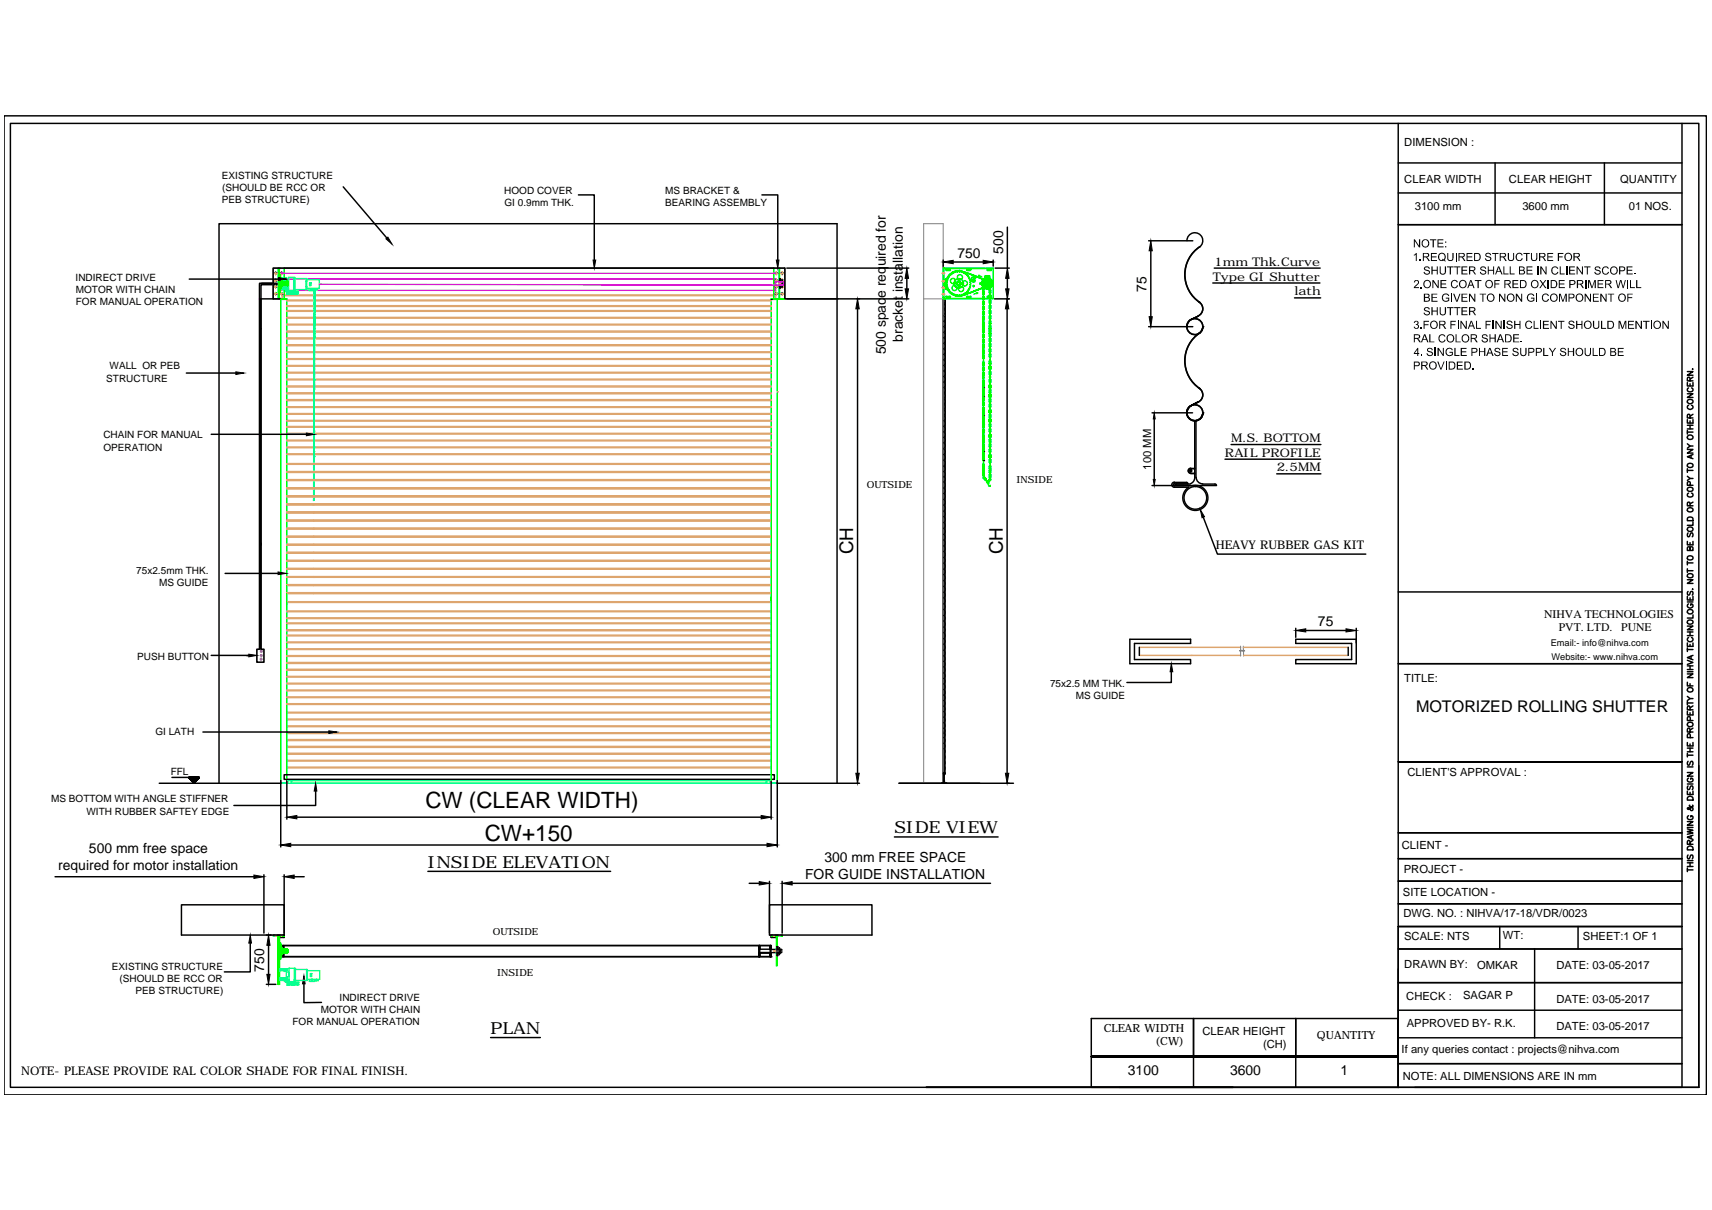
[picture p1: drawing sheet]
<svg xmlns="http://www.w3.org/2000/svg" width="297mm" height="210mm" viewBox="0 0 297 210" stroke-linecap="round" stroke-linejoin="round" font-family="sans-serif">
<defs><g id="words">
<g font-size="3.9">
<text x="73.8" y="140.2">CW (CLEAR WIDTH)</text>
<text x="84.1" y="145.8">CW+150</text>
</g>
<g font-size="3.3">
<text x="148" y="96.2" transform="rotate(-90 148 96.2)">CH</text>
<text x="174" y="96.2" transform="rotate(-90 174 96.2)">CH</text>
</g>
<g font-size="2.9">
<text x="155.2" y="144.6">SIDE VIEW</text>
<text x="74.2" y="150.5">INSIDE ELEVATION</text>
<text x="85.1" y="179.4">PLAN</text>
</g>
<text font-size="2.8" x="245.7" y="123.4">MOTORIZED ROLLING SHUTTER</text>
<g font-size="2.4">
<text x="166.1" y="44.7">750</text>
<text x="174.1" y="44.1" transform="rotate(-90 174.1 44.1)">500</text>
<text x="198.9" y="50.7" transform="rotate(-90 198.9 50.7)">75</text>
<text x="156.6" y="59.3" transform="rotate(-90 156.6 59.3)">bracket installation</text>
<text x="153.7" y="61.5" transform="rotate(-90 153.7 61.5)">500 space required for</text>
<text x="228.7" y="108.6">75</text>
<text x="15.4" y="147.9">500 mm free space</text>
<text x="143" y="149.5">300 mm FREE SPACE</text>
<text x="10.1" y="150.9">required for motor installation</text>
<text x="139.7" y="152.5">FOR GUIDE INSTALLATION</text>
<text x="45.8" y="168.6" transform="rotate(-90 45.8 168.6)">750</text>
<text x="195.7" y="186.4">3100</text>
<text x="213.4" y="186.4">3600</text>
<text x="232.6" y="186.5">1</text>
</g>
<g font-size="2.1">
<text x="210.7" y="46.1">1mm Thk.Curve</text>
<text x="210.4" y="48.7">Type GI Shutter</text>
<text x="224.6" y="51.3">lath</text>
<text x="213.6" y="76.7">M.S. BOTTOM</text>
<text x="212.5" y="79.2">RAIL PROFILE</text>
<text x="221.5" y="81.8">2.5MM</text>
<text x="210.9" y="95.2">HEAVY RUBBER GAS KIT</text>
<text x="3.7" y="186.4">NOTE- PLEASE PROVIDE RAL COLOR SHADE FOR FINAL FINISH.</text>
</g>
<g font-size="2">
<text x="267.9" y="107.2">NIHVA TECHNOLOGIES</text>
<text x="270.5" y="109.5">PVT. LTD.</text>
<text x="281.3" y="109.5">PUNE</text>
</g>
<g font-size="1.9">
<text x="243.7" y="25.3">DIMENSION :</text>
<text x="243.7" y="31.7">CLEAR WIDTH</text>
<text x="261.8" y="31.7">CLEAR HEIGHT</text>
<text x="281.1" y="31.7">QUANTITY</text>
<text x="245.5" y="36.4">3100 mm</text>
<text x="264.1" y="36.4">3600 mm</text>
<text x="282.6" y="36.4">01 NOS.</text>
<text x="199.7" y="81.5" transform="rotate(-90 199.7 81.5)">100 MM</text>
<text x="243.7" y="118.3">TITLE:</text>
<text x="244.2" y="134.6">CLIENT'S APPROVAL :</text>
<text x="243.2" y="147.3">CLIENT -</text>
<text x="243.4" y="155.3">SITE LOCATION -</text>
<text x="243.6" y="151.5">PROJECT -</text>
<text x="243.5" y="159.2">DWG. NO. : NIHVA/17-18/VDR/0023</text>
<text x="243.6" y="163">SCALE: NTS</text>
<text x="243.7" y="167.9">DRAWN BY:</text>
<text x="260.8" y="162.9">WT:</text>
<text x="274.6" y="163">SHEET:1 OF 1</text>
<text x="244" y="173.4">CHECK :</text>
<text x="253.9" y="173.4">SAGAR P</text>
<text x="256.3" y="168">OMKAR</text>
<text x="270" y="168.1">DATE: 03-05-2017</text>
<text x="270" y="173.9">DATE: 03-05-2017</text>
<text x="191.5" y="179">CLEAR WIDTH</text>
<text x="208.6" y="179.5">CLEAR HEIGHT</text>
<text x="244.1" y="178.2">APPROVED BY- R.K.</text>
<text x="270" y="178.7">DATE: 03-05-2017</text>
<text x="200.4" y="181.3">(CW)</text>
<text x="219.1" y="181.8">(CH)</text>
<text x="228.5" y="180.2">QUANTITY</text>
<text x="243.2" y="182.7">If any queries contact : projects@nihva.com</text>
<text x="243.4" y="187.3">NOTE: ALL DIMENSIONS ARE IN mm</text>
</g>
<g font-size="1.7">
<text x="38.5" y="31.1">EXISTING STRUCTURE</text>
<text x="38.5" y="35.3">PEB STRUCTURE)</text>
<text x="38.6" y="33.2">(SHOULD BE RCC OR</text>
<text x="87.5" y="33.6">HOOD COVER</text>
<text x="87.5" y="35.7">GI 0.9mm THK.</text>
<text x="115.4" y="33.6">MS BRACKET &amp;</text>
<text x="115.4" y="35.7">BEARING ASSEMBLY</text>
<text x="13.1" y="48.8">INDIRECT DRIVE</text>
<text x="13.2" y="50.9">MOTOR WITH CHAIN</text>
<text x="13.2" y="53">FOR MANUAL OPERATION</text>
<text x="19" y="64.1">WALL OR PEB</text>
<text x="18.4" y="66.2">STRUCTURE</text>
<text x="17.9" y="76">CHAIN FOR MANUAL</text>
<text x="17.9" y="78.2">OPERATION</text>
<text x="176.3" y="83.8">INSIDE</text>
<text x="150.4" y="84.7">OUTSIDE</text>
<text x="23.7" y="99.6">75x2.5mm THK.</text>
<text x="27.6" y="101.7">MS GUIDE</text>
<text x="23.8" y="114.5">PUSH BUTTON</text>
<text x="182.2" y="119.2">75x2.5 MM THK.</text>
<text x="186.6" y="121.3">MS GUIDE</text>
<text x="27" y="127.5">GI LATH</text>
<text x="29.6" y="134.5">FFL</text>
<text x="8.9" y="139.2">MS BOTTOM WITH ANGLE STIFFNER</text>
<text x="15" y="141.3">WITH RUBBER SAFTEY EDGE</text>
<text x="85.5" y="162.2">OUTSIDE</text>
<text x="19.4" y="168.2">EXISTING STRUCTURE</text>
<text x="20.7" y="170.4">(SHOULD BE RCC OR</text>
<text x="23.5" y="172.5">PEB STRUCTURE)</text>
<text x="58.9" y="173.6">INDIRECT DRIVE</text>
<text x="86.3" y="169.3">INSIDE</text>
<text x="50.7" y="177.9">FOR MANUAL OPERATION</text>
<text x="55.7" y="175.8">MOTOR WITH CHAIN</text>
</g>
<g font-size="1.6">
<text x="269.1" y="112.1">Email:- info@nihva.com</text>
<text x="269.2" y="114.5">Website:- www.nihva.com</text>
</g>
</g></defs>
<!-- layer: 0 -->
<g fill="none" stroke="#dda56e" stroke-width=".25">
<path d="M49 51.3h85.6M49 51.2h85.6M49.8 60h84M49.8 59.8h84M49.8 58.8h84M49.8 58.6h84M49.8 57.6h84M49.8 57.4h84M49.8 56.4h84M49.8 56.2h84M49.8 55.2h84M49.8 55.1h84"/>
<path d="M49.8 54h84M49.8 53.9h84M49.8 53.2h84M49.8 53h84M49.8 52.2h84M49.8 52.1h84M49.8 73.1h84M49.8 72.9h84M49.8 71.9h84M49.8 71.7h84M49.8 70.7h84M49.8 70.6h84"/>
<path d="M49.8 69.5h84M49.8 69.3h84M49.8 68.3h84M49.8 68.1h84M49.8 67.1h84M49.8 67h84M49.8 65.9h84M49.8 65.8h84M49.8 64.7h84M49.8 63.5h84M49.8 63.4h84M49.8 62.3h84"/>
<path d="M49.8 62.2h84M49.8 61.2h84M49.8 61h84M49.8 64.6h84M49.8 78.9h84M49.8 78.7h84M49.8 77.7h84M49.8 77.5h84M49.8 76.5h84M49.8 76.4h84M49.8 75.3h84M49.8 75.2h84"/>
<path d="M49.8 74.1h84M49.8 74h84M134.9 68h.1M49.8 98.7h83.9M49.8 98.6h83.9M49.8 97.4h83.9M49.8 97.2h83.9M49.8 96h83.9M49.8 95.8h83.9M49.8 94.6h83.9M49.8 94.4h83.9M49.8 93.2h83.9"/>
<path d="M49.8 93h83.9M49.8 91.8h83.9M49.8 91.6h83.9M49.8 90.4h83.9M49.8 90.2h83.9M49.8 89h83.9M49.8 88.8h83.9M49.8 87.6h83.9M49.8 87.4h83.9M49.8 86.2h83.9M49.8 86h83.9M49.8 84.8h83.9"/>
<path d="M49.8 84.6h83.9M49.8 83.3h83.9M49.8 83.2h83.9M49.8 81.9h83.9M49.8 81.8h83.9M49.8 80.5h83.9M49.8 80.4h83.9M49.8 100.1h83.9M49.8 100h83.9M49.8 101.4h83.9M49.8 102.8h83.9M49.8 104.5h84"/>
<path d="M49.8 117.5h84M49.8 117.3h84M49.8 116.3h84M49.8 116.1h84M49.8 115.1h84M49.8 114.9h84M49.8 113.9h84M49.8 113.7h84M49.8 112.7h84M49.8 112.6h84M49.8 111.5h84M49.8 111.4h84"/>
<path d="M49.8 119.8h84M49.8 119.7h84M49.8 118.6h84M49.8 118.5h84M49.8 109.4h84M49.8 109.2h84M49.8 108.2h84M49.8 108.1h84M49.8 110.3h84M49.8 110.2h84M49.8 107.3h84M49.8 107.2h84"/>
<path d="M49.8 106.1h84M49.8 106h84M49.9 104.4h83.8M49.9 101.6h83.8M49.9 103h83.8M197.7 113.7h17.6M197.7 112.3h17.6M215.7 112.3h18.2M215.8 113.7h18.1M49.8 133.2h84M49.8 133.1h84M49.8 132h84"/>
<path d="M49.8 131.9h84M49.8 130.8h84M49.8 130.7h84M49.8 129.7h84M49.8 129.5h84M49.8 128.5h84M49.8 128.3h84M49.8 127.2h84M49.8 127.1h84M49.8 126.1h84M49.8 125.9h84M49.8 124.9h84"/>
<path d="M49.8 124.7h84M49.8 123.7h84M49.8 123.6h84M49.8 122.2h84M49.8 122.1h84M49.8 121h84M49.8 120.9h84"/>
</g>
<g fill="none" stroke="#0f0" stroke-width=".25">
<path d="M48.3 46.5v5.3M48.3 46.5h.3l-.2 .1v5.2h.2h-.3zM48.3 49.9h.1M48.3 50.1h.1M48.3 48.3h.1M48.3 48.4h.1M48.3 48.9h.3M48.3 49.4h.3M48.4 47.6l.1 1.6M48.4 46.5v5.3M48.5 49.2l-.1 1.5h.2v-.1M48.5 49.2l-.1 1.5"/>
<path d="M48.6 47.7v1.5v-1.2l.2 .1v2.1l-.2 .2v-1.2v1.4zM48.6 47.7v-.1h-.2l.1 1.6M48.7 48.9h1M48.7 49.4h1M48.8 51.9h1M48.9 48.6v1.1zM48.9 48.6h-.1v1.1h.1M49 48.8h.9v.3h-.2v-.2h-.7M49 49.5h.7v-.2h.2v.3h-.9M49 49.2h.9h-.9M49.3 48.2v-1.7h-1.9v5.3h1.9v-1.4M49.7 49.1h.1"/>
<path d="M49.7 49.3h.2v.3M49.8 48.9h.2v.5h-.2M49.9 48.8v.3h-.2M49.9 49.1h.1M49.9 48.8v.7zM49.9 48.9v.6M49.9 49.3h.1M133.7 53h.1M133.8 51.9h.9M134.3 46.5h1.9v5.3h-1.9zM134.9 51.8l-.1 84M135.2 46.5v5.3"/>
<path d="M135.3 46.5v5.3M136.2 51.8h-2.4v31.5M163.8 46.5h8.5v5.3h-8.5M163.8 46.5h-.2v5.3h.2M163.8 51.8h.2M163.8 46.6h.2M163.8 46.5v5.3M163.9 49.9h.2l.1 .3zM164.1 48.4a2.14 2.14 0 0 0-.1 1.5M164.2 49.3h.1M164.2 49.1h.1M164.2 48.8h.1"/>
<path d="M164.2 49.6h.1M164.2 51.8h.4M164.2 46.6h.4M164.2 51.6h.6M164.2 51.4h.6M164.2 51.4l-.1 .1 .1 .1M164.2 49.9h.1M164.2 48.5h.1M164.3 49l-.1 .1 .1 .2M164.3 49.4l-.1 .1 .2 .2M164.3 50.1h.1M164.3 48.3h.1"/>
<path d="M164.3 49.3h.1M164.3 49h.1M164.4 49.7l-.1 .3h.2M164.4 48.7l-.2 .2 .1 .1M164.4 49.7h.1M164.4 48.6v.1M164.5 50.3h.1M164.5 48h.1M164.5 50.1v.2h.2M164.5 50h.1M164.5 48.3h.1M164.6 50.6h.1"/>
<path d="M164.6 47.8h.1M164.7 50.4l-.1 .1 .3 .1M164.7 48h-.2v.3l-.2 .1v.1l.1 .1M164.7 50.3h.1M164.7 48h.1M164.7 51.8h.4M164.7 46.6h.4M164.8 46.7l-.7 .1 .7 .1M164.8 50.7h.1M164.8 46.7l.1 .1-.1 .1M164.8 51.4l.1 .1-.1 .1M164.9 47.8l-.3 .1 .1 .1"/>
<path d="M164.9 47.6h.1M164.9 50.6h.1M164.9 50.6v.1l.2 .1M165 50.9h.1M165.1 47.5h-.1l-.1 .2M165.2 50.8h.1M165.2 50.8v.2h.2M165.2 47.3h.1M165.3 51.1h.1M165.3 51.8h.3M165.3 46.6h.3M165.4 47.4h-.2v.1"/>
<path d="M165.5 51h.1M165.5 51v.2l.3-.1M165.5 47.2h.1M165.5 47.3h.1M165.5 51.2h.1M165.7 47.1h.1M165.8 51.3h.1M165.8 51.1h.1M165.8 51.1l.2 .2 .1-.1M165.8 51.8h.3M165.8 46.6h.3M165.8 47.2h-.3v.2"/>
<path d="M165.9 49.1h.1l-.1 .2M165.9 49.3l.3 .2M166 47h.1M166.1 47.2l-.1-.1-.2 .1M166.1 51.3h.1M166.1 51.2h.1M166.1 47.2l.1-.1 .3 .1M166.1 51.2l.1 .1 .3-.1M166.2 47.2h-.1M166.2 48.8h.2M166.2 49.6v-.1l.2 .1M166.2 48.8l-.3 .3"/>
<path d="M166.3 47h.1M166.3 51.8h.4M166.3 46.6h.4M166.4 48.8l.3 .3-.1 .1 .1 .1M166.5 51.3h.1M166.5 47.2h.1M166.5 47.2l.1-.1 .2 .1M166.5 51.2h.1M166.6 47h.1M166.7 49.3l-.3 .2M166.8 47l2 .7 2.6 1.2M166.8 47.1a2.14 2.14 0 0 0-2.6 2.1 2.14 2.14 0 0 0 2.6 2"/>
<path d="M166.8 47a2.22 2.22 0 0 0-2.7 2.2 2.22 2.22 0 0 0 2.7 2.1M166.8 51.1l-.2 .2-.1-.1M166.8 51.3h.1M166.8 51.8h.4M166.8 46.6h.4M166.8 47.2h.3l.1 .2M166.9 47.1h.1M166.9 51.1h-.1M167.2 47.2h.1M167.2 51.2h.1M167.2 47.3h.1M167.2 51h.1"/>
<path d="M167.2 47.4h.3v.1M167.4 51.8h.3M167.4 46.6h.3M167.4 47.3h.1M167.4 51.1h.1M167.5 50.8v.2h-.3l-.1 .2h-.2v-.1M167.5 47.5l.3 .1-.1 .1M167.5 50.8h.1M167.7 47.4h.1M167.7 51h.1M167.7 50.6l.1 .1-.3 .1M167.7 47.7h.1"/>
<path d="M167.8 47.8l.1-.1 .1 .3M167.8 46.7h.5M167.8 46.9h.5M167.8 51.6h.5M167.8 51.4h.5M167.8 46.7l-.1 .1 .1 .1M167.8 51.4l-.1 .1 .1 .1M167.9 51.8h.3M167.9 46.6h.3M167.9 47.4h.1M167.9 50.9h.1M168 50.4v.1l-.2 .1"/>
<path d="M168 48h.1l.1 .2-.1 .1 .2 .1v.2M168.1 50.1v.2h-.1M168.1 48.3h.1M168.2 50h-.1M168.2 47.5h.1M168.2 50.8h.1M168.3 48.7l.1 .2-.1 .1M168.3 48.6v.1M168.3 48.6l.3 .1M168.3 49.7v.3h-.2M168.3 49l.1 .1-.1 .2M168.3 49.4l.1 .1-.1 .2"/>
<path d="M168.3 49h.1M168.3 49.3v.1M168.3 48.5v.1M168.4 48.5l.3 .1M168.4 51.4l.1 .1-.1 .1M168.4 46.7l.1 .1-.1 .1M168.4 47.6h.1M168.4 50.7h.1M168.4 51.8h.4M168.4 46.6h.4M168.7 48.6h.1M168.7 47.7h.1"/>
<path d="M168.7 48.1h.1zM168.7 50.7h.1M168.7 48.1l-.2 .3M168.9 51.8h.4M168.9 46.6h.4M168.9 48.4l-.2 .2M169 47.8h.1M169 50.5h.1M169 48.3l-.1 .2M169 48.2v-.2l.2-.1 .1 .2-.2 .2M169.1 48.5l.1 .3-.1 .1h-.4l-.1-.2M169.1 48.3v.2"/>
<path d="M169.3 47.9h.1M169.3 50.4h.1M169.4 50.9l.2-.1-.2 .2zM169.4 50.9l-.4 .1M169.4 51.8h.4M169.4 46.6h.4M169.6 48.1h.1M169.6 50.3h.1M169.8 47.8h.2v.1zM169.8 48.2h.1M169.8 50.2h.1M170 47.9l.4 .1"/>
<path d="M170 51.8h.3M170 46.6h.3M170.1 48.3h.1M170.1 50.1h.1M170.1 49.1v.2M170.3 49.1h-.3v.2h.3M170.4 48.4h.1M170.4 50h.1M170.5 51.8h.3M170.5 46.6h.3M170.7 48.5h.1M170.7 49.8h.1"/>
<path d="M170.9 48.2v-.3h.8v.4M170.9 48.7h.1M170.9 49.7h.1M171 48l.6 .1zM171 49.2v.1M171 48h.1M171.1 49.3v.1M171.1 49.1h-.1M171.1 47.9v.1zM171.1 51.8h.3M171.1 46.6h.3M171.1 49.1h.1"/>
<path d="M171.1 49.2h.1M171.1 49h.1M171.1 49v.1M171.1 48h.1M171.1 49.3h.1M171.2 49h-.1M171.2 49.4h.2M171.2 47.9v.1zM171.2 49.4h.1M171.2 48.8h.1M171.2 49.6h.1M171.3 48.9h-.1"/>
<path d="M171.3 49.4h.1M171.3 48.9l-.2 .1M171.3 48.9h.1M171.4 48.9v.1M171.4 46.7h.5M171.4 46.9h.5M171.4 51.6h.5M171.4 51.4h.5M171.4 46.7l-.1 .1 .1 .1M171.4 51.4l-.1 .1 .1 .1M171.4 49.4h.1M171.4 47.9l.1 .1z"/>
<path d="M171.4 49h.1M171.4 48.9a.28 .28 0 0 1 0 .5M171.4 49l.1 .1M171.4 49.3v.1M171.5 49.3h.1M171.5 48.8a.36 .36 0 0 1 0 .7l-4.7 1.8M171.5 48.9h.1M171.5 49.5l-4.7 1.8M171.5 49h.1M171.5 49.2h.1M171.5 49.2v.1M171.5 48h.1"/>
<path d="M171.5 49.4h.1M171.6 47.9v.1zM171.6 51.8h.3M171.6 46.6h.3M171.6 49.1h.1M171.9 46.7l.1 .1-.1 .1M171.9 51.4l.1 .1-.1 .1M172.1 51.8h.2M172.1 46.6h.2M170.6 64.4v.2M171.8 64.1v.3M49.8 83.3v-31.5h-1.1v84h.9"/>
<path d="M49.8 83.5v52.4h-1.1M133.8 83.5v51.9M171.8 82.9l.1 .1M49.7 135.8h.1M133.8 135.9h1.1M133.8 135.8h.5M134.4 135.8h.1M134.6 135.8h.1M47.4 162.2h1.9v.2h-1.9zM48.2 162.4h.3v8.4h-.3zM48.3 162.4v.1M48.3 162.7v.4"/>
<path d="M48.3 163.2v.4M48.3 163.8v.3M48.3 164.3v.4M48.3 164.8v.4M48.3 165.3v.4M48.3 165.8v.4M48.3 166.4v.3M48.3 166.9v.4M48.3 167.5v.3M48.3 168v.3M48.3 168.5v.4M48.3 169v.4"/>
<path d="M48.3 169.5v.4M48.3 170.1v.3M48.3 170.6v.2M48.5 163.5v1.5M48.5 164.7h.1M48.5 165.2h.1M48.5 164.5v1.1M48.5 165v1.4h.2v-.1M48.5 165v1.4M48.7 163.7v1.3v-1.1l.1 .1v2l-.1 .1v-1.1v1.3zM48.7 163.7v-.2h-.2v1.5M48.7 164.7h1"/>
<path d="M48.7 165.2h.5M49 164.5v1zM49 164.5h-.2v1h.2M49 164.6h.9v.3h-.2v-.2h-.7M49 165h.9h-.9M49.3 165.2h.4M49.7 164.9h.1M49.7 165.3h-.7h.7v-.2h.2v.3h-.9M49.7 165.1h.2v.3M49.7 165.1h.1M49.8 164.7h.2v.5h-.2M49.9 164.6v.3h-.2"/>
<path d="M49.9 164.9h.1M49.9 165.1h.1M49.9 164.7v.6zM49.9 164.7v.6M133.8 162.2h1.9v.2h-1.9zM134.7 162.4h.1v5.1h-.1zM135.6 162.4h.1"/>
<circle cx="47.8" cy="47.4" r=".15"/>
<circle cx="47.8" cy="49.7" r=".15"/>
<circle cx="47.8" cy="50.9" r=".15"/>
<circle cx="47.8" cy="48.6" r=".15"/>
<circle cx="48.9" cy="50.9" r=".15"/>
<circle cx="48.9" cy="47.4" r=".15"/>
<circle cx="134.7" cy="47.4" r=".15"/>
<circle cx="134.7" cy="50.9" r=".15"/>
<circle cx="134.7" cy="48.6" r=".15"/>
<circle cx="134.7" cy="49.7" r=".15"/>
<circle cx="135.7" cy="48.6" r=".15"/>
<circle cx="135.7" cy="50.9" r=".15"/>
<circle cx="135.7" cy="49.7" r=".15"/>
<circle cx="135.7" cy="47.4" r=".15"/>
<circle cx="164.2" cy="49.3" r=".02"/>
<circle cx="164.2" cy="49.1" r=".02"/>
<circle cx="164.2" cy="48.8" r=".02"/>
<circle cx="164.2" cy="49.6" r=".02"/>
<circle cx="164.3" cy="48.5" r=".02"/>
<circle cx="164.3" cy="49.8" r=".02"/>
<circle cx="164.3" cy="50.1" r=".02"/>
<circle cx="164.3" cy="48.3" r=".02"/>
<circle cx="164.5" cy="48" r=".02"/>
<circle cx="164.5" cy="50.3" r=".02"/>
<circle cx="164.6" cy="47.8" r=".02"/>
<circle cx="164.6" cy="50.6" r=".02"/>
<circle cx="164.8" cy="50.7" r=".02"/>
<circle cx="164.9" cy="47.5" r=".02"/>
<circle cx="165" cy="50.9" r=".02"/>
<circle cx="165.2" cy="47.3" r=".02"/>
<circle cx="165.3" cy="51.1" r=".02"/>
<circle cx="165.4" cy="48.7" r=".44"/>
<circle cx="165.5" cy="47.2" r=".02"/>
<circle cx="165.5" cy="51.2" r=".02"/>
<circle cx="165.6" cy="50" r=".44"/>
<circle cx="165.7" cy="49.2" r=".06"/>
<circle cx="165.7" cy="47.1" r=".02"/>
<circle cx="165.8" cy="51.3" r=".02"/>
<circle cx="166" cy="47" r=".02"/>
<circle cx="166.1" cy="51.3" r=".02"/>
<circle cx="166.3" cy="49.2" r=".23"/>
<circle cx="166.3" cy="48.5" r=".06"/>
<circle cx="166.3" cy="49.8" r=".06"/>
<circle cx="166.3" cy="47" r=".02"/>
<circle cx="166.3" cy="49.2" r=".83"/>
<circle cx="166.5" cy="51.3" r=".02"/>
<circle cx="166.5" cy="48.1" r=".44"/>
<circle cx="166.6" cy="47" r=".02"/>
<circle cx="166.8" cy="50.1" r=".44"/>
<circle cx="166.8" cy="51.3" r=".02"/>
<circle cx="166.9" cy="47.1" r=".02"/>
<circle cx="167" cy="49.2" r=".06"/>
<circle cx="167.2" cy="47.2" r=".02"/>
<circle cx="167.2" cy="51.2" r=".02"/>
<circle cx="167.4" cy="49.2" r=".44"/>
<circle cx="167.4" cy="47.3" r=".02"/>
<circle cx="167.4" cy="51.1" r=".02"/>
<circle cx="167.7" cy="47.3" r=".02"/>
<circle cx="167.7" cy="51" r=".02"/>
<circle cx="167.9" cy="47.4" r=".02"/>
<circle cx="167.9" cy="50.9" r=".02"/>
<circle cx="168.2" cy="50.8" r=".02"/>
<circle cx="168.2" cy="47.5" r=".02"/>
<circle cx="168.5" cy="47.6" r=".02"/>
<circle cx="168.5" cy="50.7" r=".02"/>
<circle cx="168.7" cy="47.7" r=".02"/>
<circle cx="168.7" cy="50.6" r=".02"/>
<circle cx="168.9" cy="48.7" r=".11"/>
<circle cx="168.9" cy="49.6" r=".11"/>
<circle cx="168.9" cy="49.6" r=".02"/>
<circle cx="168.9" cy="48.7" r=".02"/>
<circle cx="169" cy="47.8" r=".02"/>
<circle cx="169" cy="50.5" r=".02"/>
<circle cx="169.1" cy="48.1" r=".11"/>
<circle cx="169.3" cy="47.9" r=".02"/>
<circle cx="169.3" cy="50.4" r=".02"/>
<circle cx="169.6" cy="48.1" r=".02"/>
<circle cx="169.6" cy="50.3" r=".02"/>
<circle cx="169.8" cy="50.2" r=".02"/>
<circle cx="169.8" cy="48.1" r=".02"/>
<circle cx="170.1" cy="48.3" r=".02"/>
<circle cx="170.1" cy="50.1" r=".02"/>
<circle cx="170.4" cy="49.2" r=".06"/>
<circle cx="170.4" cy="48.4" r=".02"/>
<circle cx="170.4" cy="50" r=".02"/>
<circle cx="170.7" cy="48.5" r=".02"/>
<circle cx="170.7" cy="49.8" r=".02"/>
<circle cx="170.9" cy="48.6" r=".02"/>
<circle cx="170.9" cy="49.7" r=".02"/>
<circle cx="171.2" cy="48.8" r=".02"/>
<circle cx="171.2" cy="49.5" r=".02"/>
<circle cx="171.3" cy="49.2" r=".06"/>
<circle cx="171.3" cy="49.2" r=".53"/>
<circle cx="171.3" cy="49.2" r=".57"/>
<circle cx="171.3" cy="49.2" r=".78"/>
<circle cx="171.3" cy="49.2" r=".99"/>
<circle cx="171.5" cy="48.9" r=".02"/>
<circle cx="171.5" cy="49.4" r=".02"/>
<circle cx="171.6" cy="49.1" r=".02"/>
<circle cx="171.7" cy="48.4" r=".06"/>
<circle cx="171.7" cy="50" r=".06"/>
</g>
<path d="M49 51.2v.6h-1.6M134.6 50.3v1.5h1.6" fill="none" stroke="#b88a5c" stroke-width=".25"/>
<path d="M48.8 48.4h85.8v2h-85.8zM48.8 47.4h85.7M48.9 48.4v2M55.4 49.3l79.3 .2M134.4 48.4v2M134.6 49.7h-.2M134.6 48.9h1.4v.6h-1.4" fill="none" stroke="#f0f" stroke-width=".25"/>
<path d="M134.4 49.1h.2" fill="none" stroke="#b85c8a" stroke-width=".25"/>
<g fill="none" stroke="#000" stroke-width=".25">
<path d="M.7 20.1h295.4v169.8h-295.4zM1.8 21.4h293v167.2h-293zM59.5 32.4l7.6 8.9M100.4 33.8h2.7v11.3M132.2 33.8h2.7v11.3M174.8 39.4v7.1M242.6 21.4v167.2M242.6 28.3h49.2M242.6 39h49.2M242.6 33.5h49.2M259.4 28.3v10.7M278.4 28.3v10.7"/>
<path d="M291.8 21.4v167.2h-102.5v-11.9h53.3M32.8 48.4h15.5M45 51.8h3.6M45.3 57v.1M47.4 49.1h-2.4v63.5h-.4v2.3h1.2v-2.3h-.5v-60.8M47.4 51.8v-5.3h88.8v5.3h9.2M48.4 48.9h.6M49.3 46.5h85M133.8 51.9h.1M135.3 48.4h.1v1.6h-.1zM135.3 48.9h.5M135.3 48.5h.1"/>
<path d="M135.3 48.7h.1M135.3 49.7h.1M135.3 49.9h.1M135.3 49.5h.5M135.4 48.8h.4v.7h-.4M135.4 48.6h.3v1.2h-.3M135.7 49.2h.1M136.5 51.8h21.2M136.5 46.5h21.2M148.8 53.6v80.5M157.3 48.3v1.8M163.6 45.1v1.1"/>
<path d="M165.4 45.5h5.2M172.3 45.1v1.1M172.5 51.8h2.6M172.7 46.5h2.4M174.7 53.6v80.5M174.8 48.3v1.8M199.3 41.8h7.7M199.3 56.7h7.7M199.7 43.5v11.4M205.9 56.7h.1M205.9 41.7a1.38 1.38 0 0 1 2-1.2 1.38 1.38 0 0 1 .2 2.4M206.6 55.5a1.42 1.42 0 0 0 0 2.4 1.42 1.42 0 0 0 2.1-1.3"/>
<path d="M206.6 55.5a1.38 1.38 0 0 0 0 2.4 1.38 1.38 0 0 0 2.1-1.3M207.9 54.8l-1.4 .7 1.4-.7M208 52.4a1.38 1.38 0 0 1 .7 1.2 1.38 1.38 0 0 1-.8 1.2 1.38 1.38 0 0 0 .2-2.4M208.1 57.8a1.38 1.38 0 0 0-.2-2.4 1.38 1.38 0 0 0-2 1.2 1.38 1.38 0 0 1 2.1-1.1 1.38 1.38 0 0 1 0 2.3M208.2 42.8a5.8 5.8 0 0 0 0 9.7 5.8 5.8 0 0 1 0-9.7M208.2 57.7a5.8 5.8 0 0 0 0 9.7M208.7 56.7h.1M210.4 49.1h18.6M210.7 46.5h18.4M224.6 51.7h4.5M32.3 64.7h8.6M36.6 75.3h16.6"/>
<path d="M170.6 67.3h.1M170.6 68.9h.1M170.6 72h.1M170.6 73.6h.1M170.6 74.7h.1M170.6 78.3h.1M170.6 79.9h.1M170.6 69.6h.1M170.6 76.8h.1M199.9 71.6h7M200.3 72.7v10.5M205.9 71.6h.1"/>
<path d="M206.6 70.4a1.42 1.42 0 0 0 0 2.4 1.42 1.42 0 0 0 2.1-1.2M206.6 70.4a1.38 1.38 0 0 0 0 2.4 1.38 1.38 0 0 0 2.1-1.2M207.3 73v9.9M207.6 72.9l-.1 .2v9.7M207.8 69.8l-1.3 .6 1.3-.6M208 67.3a1.38 1.38 0 0 1 .7 1.2 1.38 1.38 0 0 1-.8 1.3 1.38 1.38 0 0 0 .2-2.4M208.1 72.7a1.38 1.38 0 0 0-.2-2.3 1.38 1.38 0 0 0-2 1.2 1.38 1.38 0 0 1 2.1-1.2 1.38 1.38 0 0 1 0 2.4M208.7 71.6h.1M212.5 79.7h16.6M213.6 77.1h15.6M292.8 78h.9l-.9 .6h.9M292.8 72.8v.6h.9v-.6"/>
<path d="M292.8 68.3h.9l-.9 .6h.9M292.8 66.4v.6h.9v-.6M292.8 64.5h.9l-.9 .6h.9M292.8 74.7v.6M292.8 77l.4 .4M292.8 75h.9M292.8 74.4h.9M292.8 73.8h.9M292.9 69.4a.45 .45 0 0 1 .6-.1 .45 .45 0 0 1 .1 .6 .45 .45 0 0 1-.6 .1 .45 .45 0 0 1-.1-.6zM293 75.5a.43 .43 0 0 1 .7 .1 .43 .43 0 0 1-.3 .6 .41 .41 0 0 1-.6-.1 .41 .41 0 0 1 .2-.6zM293 70.3a.44 .44 0 0 0-.1 .7 .44 .44 0 0 0 .7-.1l.1-.3-.2-.3M293 67.3h-.1a.46 .46 0 0 0 .3 .7 .46 .46 0 0 0 .5-.5l-.2-.2"/>
<path d="M293.2 72.5v-.5l-.4-.1v.6h.9M293.2 66.1v-.6h-.4v.6h.9M293.2 66.6v.4M293.2 73v.4M293.2 73.8v.6M293.4 79v.4M293.7 64h.1M293.7 78.9l-.9 .3 .9 .4M293.7 77.4h-.5l-.4 .4M293.7 71.9l-.5 .3M293.7 65.4l-.5 .4M39.1 99.5h9.1"/>
<path d="M45.3 94.2v.4M199.9 84.2h11.2M203.7 83.7h2.2l.2 .2h-2.4M203.8 83.9l-.2 .2 .1 .2h3.1a2.18 2.18 0 0 1 2.7 2.4 2.18 2.18 0 0 1-3.3 1.5 2.18 2.18 0 0 1 .1-3.7M203.8 83.6a.44 .44 0 0 0-.5 .5 .44 .44 0 0 0 .5 .4h2.4M206.5 84h-2.4l-.2 .2M206.6 81.3h.7M206.6 82.2h.7M206.6 82.1h.7M206.6 81.2a.44 .44 0 0 0-.5 .5 .44 .44 0 0 0 .5 .4M206.6 81.3a.4 .4 0 0 0-.4 .4 .4 .4 0 0 0 .4 .4M207.3 82.9a1.12 1.12 0 0 1-.8 1"/>
<path d="M207.5 82.8a1.12 1.12 0 0 0 1.2 1.1M208.6 84h2.2M208.8 89.7l2.4 6.4h25.8M210.8 84l.3 .2M221.5 82.2h7.7M292.8 93.9v.6h.9v-.6M292.8 81.3v.6M292.8 97.4v.6M292.8 98.7v.6M292.8 99h.9M292.8 97.6h.9M292.8 82.6l.4 .4"/>
<path d="M292.8 81.6h.9M292.8 96.6a.49 .49 0 0 1 .6-.2 .49 .49 0 0 1 .3 .6 .49 .49 0 0 1-.6 .2 .49 .49 0 0 1-.3-.6zM292.8 89.9a.57 .57 0 0 1 .9 .1v.3h-.9zM292.8 80.5a.49 .49 0 0 1 .6-.1 .49 .49 0 0 1 .3 .5 .49 .49 0 0 1-.6 .2 .49 .49 0 0 1-.3-.6zM292.9 99.6a.45 .45 0 0 1 .6-.1 .45 .45 0 0 1 .1 .6 .45 .45 0 0 1-.6 .1 .45 .45 0 0 1-.1-.6zM292.9 92.4l-.1 .3 .1 .4 .2-.1 .3-.6a.38 .38 0 0 1 .3 .3 .38 .38 0 0 1-.1 .4M292.9 91.5a.44 .44 0 0 1 .7 0 .44 .44 0 0 1-.1 .6 .44 .44 0 0 1-.6 0 .44 .44 0 0 1 0-.6zM292.9 88.2a.45 .45 0 0 1 .6-.1 .45 .45 0 0 1 .1 .6 .45 .45 0 0 1-.6 .1 .45 .45 0 0 1-.1-.6zM292.9 84.6a.45 .45 0 0 1 .6-.1 .45 .45 0 0 1 .1 .7 .45 .45 0 0 1-.6 0 .45 .45 0 0 1-.1-.6zM293 85.5l-.1 .1a.46 .46 0 0 0 .3 .7 .46 .46 0 0 0 .5-.5l-.2-.3M293.2 95.1l.2-.2h.3v.2v.4h-.9v-.6h.4v.6M293.2 87.7v-.5h-.4v.5h.9"/>
<path d="M293.2 94.1v.4M293.3 84.2l-.1-.6h-.4v.6h.9M293.7 90.5v.6h-.9M293.7 83h-.5l-.4 .3M293.7 87.1l-.5 .3M36.6 113.7h6.6M42.8 113.7h.1M196 110.9h10.6v.7h-9.8v2.8h9.8v.7h-10.6zM197.7 112.3v1.4M203.2 116.5v1.9h-7.7M224.8 109v1.6M226.6 109.4h6.9"/>
<path d="M233.9 112.3v1.4M235.3 109v6.1h-10.5v-.7h9.7v-2.8h-9.7v-.7h10.5M242.6 115.1h49.2M242.6 102.7h49.2M292.8 118.3v.7h.9M292.8 116.9h.9l-.9 .6h.9M292.8 114.5l.9 .4-.9 .4M292.8 111.5v.6h.9v-.6M292.8 108.6h.9l-.9 .6h.9M292.8 103.4v.7h.9v-.7M292.8 100.6h.9l-.9 .6h.9M292.8 112.4v.6"/>
<path d="M292.8 116.5h.9M292.8 116.1h.9M292.8 115.5h.9M292.8 112.7h.9M292.8 110.3h.9M292.8 109.6h.9M292.8 104.4h.9M292.8 107.7a.49 .49 0 0 1 .6-.1 .49 .49 0 0 1 .3 .5 .49 .49 0 0 1-.6 .2 .49 .49 0 0 1-.3-.6zM292.9 119.4a.44 .44 0 0 1 .7-.1 .44 .44 0 0 1-.1 .7 .44 .44 0 0 1-.6 0 .44 .44 0 0 1 0-.6zM292.9 105.8a.44 .44 0 0 1 .7 0 .44 .44 0 0 1-.1 .7 .44 .44 0 0 1-.6-.1 .44 .44 0 0 1 0-.6zM292.9 102.6l-.1 .2 .1 .4h.2l.3-.6h.2l.1 .2-.1 .4M293 110.6a.46 .46 0 0 0-.1 .6 .46 .46 0 0 0 .6 .1 .46 .46 0 0 0 .2-.6l-.2-.1"/>
<path d="M293 104.8a.44 .44 0 0 0-.1 .7 .44 .44 0 0 0 .7-.1l.1-.2v-.3l-.3-.1v.2M293.2 103.7v.4M293.2 109.6v.7M293.2 111.8v.3M293.2 115.5v.6M293.2 118.6v.4M293.4 113.8v.5M293.7 102.2h.1M293.7 113.7l-.9 .4 .9 .4M293.7 106.7v.5h-.9M27.6 135.9h21.1M29.8 134.9h4.8l-1 1-.8-1"/>
<path d="M32.8 134.9h.1M32.9 134.9v.1M32.9 135.1l.1-.2-.1 .2M33 135.1v-.2v.2M33 135.1l.1-.2-.1 .3M33 135.2l.1-.3-.1 .3M33.1 135.2l.1-.3-.1 .3M33.1 134.9l-.1 .3M33.1 135.3l.2-.4-.2 .4M33.2 134.9l-.1 .3zM33.2 135.4l.1-.5-.1 .5M33.3 135.4l.1-.5-.1 .5"/>
<path d="M33.3 135.5l.2-.6-.2 .6M33.3 134.9l-.1 .4zM33.3 135.5l.3-.6-.2 .6M33.4 134.9l-.2 .5M33.4 135.6l.2-.7-.2 .8M33.6 134.9l-.2 .7zM33.6 135.8l.3-.9-.3 .9M33.6 135.8l.3-.9-.3 1M33.7 134.9l-.2 .8M33.7 135.8l.3-.9-.3 .9M33.8 134.9l-.2 .8zM33.8 134.9l-.2 .9z"/>
<path d="M33.8 135.7l.3-.8-.4 .9M33.9 135.7l.2-.8-.2 .8M33.9 135.6l.2-.7-.2 .7M33.9 134.9l-.2 1M33.9 135.5l.2-.6-.2 .6M34 135.5l.1-.6-.1 .6M34 135.5l.2-.6-.2 .6M34.1 135.4l.1-.5-.1 .5M34.1 135.4l.2-.5-.2 .5M34.2 135.2l.1-.3-.2 .4M34.2 134.9l-.1 .6M34.2 135.2l.2-.3-.2 .3"/>
<path d="M34.3 135.2l.1-.3-.1 .3M34.3 135.1l.1-.2-.1 .2M34.4 135.1v-.2v.2M34.4 134.9v.1M34.4 135l.1-.1v.1M34.5 134.9h.1M35.2 127h21.9M38 135.9v-97.1h107.2v97.1M48.7 135.4v11.5M49.3 134.4h85.1v.8h-85.1zM49.8 135.5v6.6M54.8 137.2v2.5h-14.2"/>
<path d="M133.8 135.5v6.6M134.9 135.9h14.2M134.9 135.4v11.5M156 135.9h19.8M163.8 134.5v1.4M163.8 135.8l-.4 .1M163.8 134.4l.1-.3h-.1l-.1 .2v-.2l.1-.1 .2 .1-.2 .4v1.4M163.8 135.5l.1 .3 .3 .1M291.8 132.2h-49.2h49.2M292.8 137.2v.6h.9v-.6M292.8 134h.9l-.9 .6h.9M292.8 128.8v.6h.9v-.6"/>
<path d="M292.8 123.4v.6h.9v-.6M292.8 121.7v.6M292.8 130.7v.6M292.8 136h.9M292.8 133h.9M292.8 131h.9M292.8 130.4h.9M292.8 129.8h.9M292.8 121.9h.9M292.8 120.8l.4 .4M292.8 138.3a.53 .53 0 0 1 .9 .2v.3h-.9zM292.9 136.3l-.1 .3 .1 .4 .2-.1 .3-.6h.2l.1 .3-.1 .4"/>
<path d="M292.9 132.1l-.1 .2 .1 .4h.2l.3-.6a.38 .38 0 0 1 .3 .2 .38 .38 0 0 1-.1 .4M292.9 125.4a.44 .44 0 0 1 .7-.1 .44 .44 0 0 1-.1 .7 .44 .44 0 0 1-.6 0 .44 .44 0 0 1 0-.6zM293 135h-.1a.46 .46 0 0 0 .3 .7 .46 .46 0 0 0 .5-.5l-.2-.2h-.1v.2M293.2 139.7l-.1 .1 .1 .1a.4 .4 0 0 1 .5 .2 .4 .4 0 0 1-.1 .5l-.3-.1-.2-.3-.2-.1-.1 .1 .1 .2h.2l.6-.5v-.2M293.2 127l-.1-.6h-.3v.6h.9M293.2 123.1v-.5l-.3-.1-.1 .2v.4h.9M293.2 123.6v.4M293.2 129.1v.3M293.2 129.8v.6M293.2 137.4v.4M293.3 128l-.1-.7h-.4v.7h.9M293.3 125l-.1-.6h-.4v.6h.9"/>
<path d="M293.7 121.2h-.5l-.4 .3M293.7 126.3l-.5 .3M293.7 122.5l-.5 .3M294.8 132.8v55.8h-49.3M9.6 152.1h34.5M45.8 151.8v10.1M49.3 151.8v10.1M50.4 146.6h82.7M51 152.1h1.8M51.5 141.8h80.6M74.2 151.2h31.7M130 153.2h1.7"/>
<path d="M133.5 157h17.8v5.2h-17.8zM133.5 152.9v9M135.7 152.9v9M137.4 153.2h34.5M155.2 145.2h18M242.6 144.5h49.2M242.6 149h49.2M242.6 152.9h49.2M242.6 156.8h49.2M292.8 143.8l.9 .2-.9 .3 .9 .2-.9 .2M292.8 142.5h.9l-.9 .7h.9M292.8 150.9h.9"/>
<path d="M292.8 150.6v.6M292.8 150.3h.9M292.8 149.7h.9M292.8 149.3h.9M292.8 143.5h.9M292.9 148.3l-.1 .3 .1 .4h.2l.3-.7 .3 .1v.3l-.1 .3M292.9 146.9l.2-.1 .5 .1 .1 .5h-.9zM293 141.5a.39 .39 0 0 0-.2 .5 .39 .39 0 0 0 .6 .2 .34 .34 0 0 0 .3-.4 .34 .34 0 0 0-.3-.3v.2M293.2 146.5v-.6l-.3-.1-.1 .2v.5h.9M293.2 149.7v.6M293.4 145v.5M293.7 144.9l-.9 .3 .9 .4"/>
<path d="M293.7 145.8l-.5 .3M43.4 163.6v5h-4.5M46.2 162.2h.9M46.2 170.8h1.7M46.6 164v5M47.4 162.2h1.9v.2M48.2 162.2h1.1v.4h-1.1zM49 164h84.8v2M49 164v2h84.8M49 165.9h84.8M49 164h84.8M49.2 164v.6"/>
<path d="M49.2 165.4v.6M49.2 162.2h-17.7v-5.2h17.8v5.2M49.3 164v.6M49.3 165.4v.6M49.3 162.3h-.9v.3h.9M52.7 170.7v3.2h3.1M85.1 180h8.7M131.7 164h.1M131.7 164.2l.1-.1-.1 .2M131.7 164.5l.1-.1-.1 .2M131.7 165.4l.1-.1-.1 .2M131.7 165.7l.1-.1-.1 .2"/>
<path d="M131.7 164.2l.1-.2v2M131.7 164.7h.1M131.7 164v2l.1-.2M131.7 165.3h1.9M131.7 165.3h.1M131.8 164.2l-.1 .1 .1-.1M131.8 164.5l-.1 .1 .1-.1M131.8 164.6l-.1 .1 .1-.1M131.8 165.4l-.1 .2 .1-.2M131.8 165.7l-.1 .1 .1-.1M131.8 165.3h2l-.2 .2M131.8 164.2l-.1 .2"/>
<path d="M131.8 164.3l-.1 .2M131.8 164.4l-.1 .1M131.8 164.5l-.1 .2M131.8 165.3l-.1 .2M131.8 165.5l-.1 .1M131.8 165.5l-.1 .2M131.8 165.6l-.1 .2M131.8 165.8l-.1 .1M131.8 165.9v.1M133.6 164h.1M133.6 164.1l.2-.1-.2 .2M133.6 164.3l.2-.1-.2 .1"/>
<path d="M133.6 164.6l.2-.1-.2 .1M133.6 165.3h.1M133.6 165.5l.2-.1-.2 .2M133.6 165.8l.2-.1-.2 .1M133.6 164.7h2v.6h-3.8l-.1 .1M133.6 164.2l.2-.1-.2 .1M133.6 164v2l.2-.2-.2 .1M133.7 164l-.1 .1M133.7 165.3l-.1 .1M133.8 164.2l-.2 .2 .2-.1M133.8 165.4l-.2 .2 .2-.1M133.8 165.7l-.2 .2 .2-.1"/>
<path d="M133.8 166h.1M133.8 164.6l-2.1 .1M133.8 164.2l-.2 .2M133.8 164.3l-.2 .2M133.8 164.4l-.2 .1M133.8 164.5l-.2 .2M133.8 164.5l-.1 .2M133.8 164.6l-.1 .1M133.8 165.5l-.2 .2M133.8 165.6l-.2 .1M133.8 165.6l-.2 .2M133.8 165.9l-.1 .1"/>
<path d="M133.8 162.3h.1M133.8 162.2v.4h1.1v-.4M133.8 162.6h.1M134 162.3h.1M134 162.6h.1M134.2 162.3h.1M134.2 162.6h.1M134.4 162.3h.1M134.4 162.6h.1M134.6 162.3v.3M134.8 164.2h.1v1.6h-.1zM134.8 165.3h.6"/>
<path d="M134.8 164.3h.1M134.8 164.5h.1M134.8 165.5h.1M134.8 165.7h.1M134.9 164.7h.5v.6h-.5M134.9 164.4h.3v1.2h-.3M135.2 165h.2M135.7 162.2h-1.9v.2M242.6 176.8v11.9M242.6 164.6h49.2M242.6 170.5h49.2M242.6 175.2h49.2"/>
<path d="M260.2 160.7v3.9M266.3 164.6v15.4M273.8 160.7v3.9M291.8 160.7h-49.2h49.2M160.7 188.6h53.2h-53.2M189.3 183.3h53.3zM207.1 183.3v-6.6v11.9M224.8 183.3v-6.6v11.9M242.6 180h49.2M242.6 184.5h49.2"/>
<circle cx="206.6" cy="81.7" r=".19"/>
<circle cx="207.4" cy="86.4" r="1.97"/>
</g>
<g fill="none" stroke="#0ff" stroke-width=".25">
<path d="M48.4 48.5l1.2 .2M48.4 48.2h1.2v2.3M48.4 48.5h.1M48.4 48.3h.1M48.4 50.3h1.2M48.4 49.8h1.2M48.4 49.9h.1M48.4 50.1h.1M48.5 48.5h.6M48.5 48.3h.6M48.5 49.9h.6M48.5 50.1h.6"/>
<path d="M49.2 48.5h.5M49.2 48.3h.5M49.2 49.9h.5M49.2 50.1h.5M49.2 50.3l.2 .3M49.5 50.4h.1M49.6 48.8h.5v.8h-.5M49.6 50.3h.1v.7v-.6l-.1 .1zM49.6 48.2h.1v.3h-.1M49.6 49.9h.1v.2h-.1M49.6 50.2h.5M49.6 50.4h.1"/>
<path d="M49.6 50.5l-.1 .1M49.7 50.5h2.1v.5h-2.1M49.7 49.8v.1M49.7 48.2v.1M49.7 49.9v.2M49.7 48.3v.2M49.8 50.5v.5M49.8 50.6h2M49.8 50.9l1.9 .1zM49.9 50.7v.2zM50 50.8l.1 .1zM50.1 48.1h1.1v2.3h-1.1z"/>
<path d="M50.1 50.1h.1M50.1 50.8h.1M50.2 50.7v.2zM50.5 50.8v.1zM50.6 50.8v.1zM50.7 50.8v.1zM50.7 50.7l.1 .2zM50.8 50.8v.1zM50.9 50.8v.1zM51 50.8v.1zM51 48.1v2.3M51 49.3h.1"/>
<path d="M51 50.2h.1M51 48.5h.1M51.2 48.3l2 .1v1.8h-2M51.3 50.7v.2zM51.4 50.8v.1zM51.5 50.8v.1zM51.5 50.7l.1 .2zM53.1 48.8h.1zM53.1 48.3v1.9M53.1 49.7h.1M53.2 48.5h2.2v1.5h-2.2M53.5 50.3h1.1z"/>
<path d="M53.5 50.3h.1M53.7 49.1h.3v.5h-.3zM53.8 49.1l.1 .1zM53.8 49.4l.1 .1zM53.9 50v.4h.3v-.4M54.1 50.3h.1M54.3 50.3h.1M54.5 50.3h.1M54.8 50v.3h.3l-.3-.1v-.2M49 135.9h85.6M49.9 135.9v-.4h83.8v.4M50.5 135.9v-.4l.1 .4"/>
<path d="M50.6 135.8h82.4M133 135.9v-.4v.4M48.5 168.3h.4M48.5 168.1h.4M48.5 169.7h.4M48.5 169.9h.4M49 168.3h.5M49 168.1h.5M49 169.7h.5M49 169.9h.5M49.3 170.1l.3 .3M49.6 168.3h.2"/>
<path d="M49.6 168.1h.2M49.6 169.7h.2M49.6 169.9h.2M49.6 170.3h.1M49.7 168.5l-1.2-.1v-.4h1.2v2.4M49.7 168.6h.5v.8h-.5M49.7 170.3h.1M49.7 169.6h-1.2v.5h1.2M49.7 168.1h.1v.2h-.1M49.7 169.7h.1v.3h-.1M49.7 170h.5M49.7 170.4h-.1"/>
<path d="M49.8 169.7v.2M49.8 168.1v.2M49.9 170.3h1.9v.6h-2v-.7h-.1v.1v-.1h.2v.7M49.9 169.6v.1M49.9 169.8v.1M49.9 168v.1M49.9 168.2v.1M49.9 170.3v.6M49.9 170.5h1.9M49.9 170.8h1.9zM50 170.5l.1 .3zM50.1 170.6l.1 .2z"/>
<path d="M50.2 168h1.1v2.3h-1.1zM50.2 169.9v.1M50.2 170.7v.1zM50.3 170.5v.3zM50.6 170.6l.1 .2zM50.7 170.6v.2zM50.8 170.6v.2zM50.8 170.6l.1 .2zM50.9 170.6l.1 .2zM51 170.6v.2zM51 168v2.3M51.1 170h.1z"/>
<path d="M51.1 170.6v.2zM51.1 168.3h.1zM51.3 168.2h2v1.9h-2M51.4 170.5v.3zM51.5 170.7h.1M51.5 170.6l.1 .2zM51.7 170.5v.3zM53.2 168.2v1.9M53.2 168.6h.1M53.2 169.5h.1M53.3 168.4h2.2v1.5h-2.2M53.6 170.2h1z"/>
<path d="M53.8 168.9h.3v.5h-.3zM53.9 169h.1zM53.9 169.2l.1 .1zM54 169.9v.3h.3v-.3M54.6 170.2h.1M54.9 169.9v.2h.3h-.3v-.2"/>
<circle cx="51.1" cy="49.3" r=".02"/>
<circle cx="51.1" cy="48.4" r=".02"/>
<circle cx="51.1" cy="50.1" r=".02"/>
<circle cx="53.2" cy="48.8" r=".02"/>
<circle cx="53.2" cy="49.7" r=".02"/>
<circle cx="53.9" cy="49.4" r=".02"/>
<circle cx="53.9" cy="49.2" r=".02"/>
<circle cx="51.1" cy="170" r=".02"/>
<circle cx="51.1" cy="168.3" r=".02"/>
<circle cx="53.3" cy="169.5" r=".02"/>
<circle cx="53.3" cy="168.6" r=".02"/>
<circle cx="54" cy="169.3" r=".02"/>
<circle cx="54" cy="169" r=".02"/>
</g>
<!-- layer: Guides -->
<path d="M163.6 51.6v84.3M164 51.8l-.1 82.4" fill="none" stroke="#000" stroke-width=".3"/>
<!-- layer: strips -->
<g fill="none" stroke="#000" stroke-width=".17">
<path d="M163.7 51.8l.3 .4-.2 .5 .2 .5-.2 .5M163.8 53.6l.2 .5-.2 .5M163.8 56.7l.2 .5-.2 .5 .2 .4-.2 .5 .2 .5-.2 .5 .2 .3v.3l-.2 .3 .2 .5-.2 .5M163.8 55.7l.2 .5-.2 .5M163.8 54.8l.2 .5-.2 .4M163.8 65.3l.2 .5-.2 .5 .2 .5-.2 .4 .2 .3v.4l-.2 .3 .2 .5-.2 .5M163.8 69.2l.2 .4-.2 .5M163.8 70.1l.2 .5-.2 .5 .2 .5-.2 .4 .2 .3v.4l-.2 .3M163.8 73l.2 .5-.2 .4 .2 .5-.2 .5 .2 .5-.2 .5 .2 .3v.3l-.2 .3 .2 .5-.2 .5M163.8 77.9l.2 .5-.2 .4 .2 .4v.3l-.2 .3M163.8 61.5l.2 .4-.2 .5 .2 .3v.4l-.2 .3 .2 .5-.2 .5M163.8 64.3l.2 .5-.2 .5"/>
<path d="M163.8 79.8l.2 .6-.2 .4 .2 .5-.2 .5 .2 .5-.2 .5M163.8 96.7l.2 .3v.4a.36 .36 0 0 0-.2 .3 .36 .36 0 0 0 .2 .3v.4l-.2 .3 .2 .3v.4a.36 .36 0 0 0-.2 .3 .36 .36 0 0 0 .2 .3v.4l-.2 .3M163.8 94.7l.2 .5-.2 .5M163.8 86.6l.2 .3v.4a.36 .36 0 0 0-.2 .3 .36 .36 0 0 0 .2 .4v.3a.36 .36 0 0 0-.2 .4 .36 .36 0 0 0 .2 .3v.3l-.2 .3M163.8 82.6l.2 .3v.4a.36 .36 0 0 0-.2 .3 .36 .36 0 0 0 .2 .3v.4l-.2 .3M163.8 84.7l.2 .4-.2 .5M163.8 95.7l.2 .5-.2 .5M163.8 93.7l.2 .5-.2 .5M163.8 91.6l.2 .4v.4a.36 .36 0 0 0-.2 .3 .36 .36 0 0 0 .2 .3v.4l-.2 .3M163.8 89.6l.2 .3v.4a.36 .36 0 0 0-.2 .3 .36 .36 0 0 0 .2 .4v.3l-.2 .3M163.8 85.6l.2 .5-.2 .5M163.8 112.8l.2 .5-.2 .5 .2 .5-.2 .4 .2 .3v.4a.36 .36 0 0 0-.2 .3 .36 .36 0 0 0 .2 .3v.4l-.2 .3"/>
<path d="M163.8 116.7l.2 .5-.2 .5M163.8 117.7l.2 .5-.2 .4 .2 .5-.2 .5 .2 .3v.4l-.2 .3M163.8 106.8l.2 .4-.2 .5M163.8 102.7l.2 .3v.4a.36 .36 0 0 0-.2 .3 .36 .36 0 0 0 .2 .3v.4a.36 .36 0 0 0-.2 .3 .36 .36 0 0 0 .2 .4v.3l-.2 .3M163.8 100.7l.2 .3v.4a.36 .36 0 0 0-.2 .3 .36 .36 0 0 0 .2 .3v.4l-.2 .4M163.8 109.8l.2 .5-.2 .5 .2 .3v.3a.36 .36 0 0 0-.2 .4 .36 .36 0 0 0 .2 .3v.4l-.2 .3M163.8 107.7l.2 .4v.3a.36 .36 0 0 0-.2 .4 .36 .36 0 0 0 .2 .3v.4l-.2 .2M163.8 105.7l.2 .6-.2 .5M163.8 130.8l.2 .5-.2 .5 .2 .3v.4l-.2 .3 .2 .5-.2 .5M163.8 129.9l.2 .5-.2 .4M163.8 120.6l.2 .4-.2 .5 .2 .5-.2 .5 .2 .5-.2 .5 .2 .4-.2 .5 .2 .3v.4l-.2 .3M163.8 125.4l.2 .5-.2 .4"/>
<path d="M163.8 126.3l.2 .5-.2 .5M163.8 127l.2 .5-.2 .5 .2 .3v.3l-.2 .3M163.8 128.9l.2 .5-.2 .5"/>
</g>
<!-- layer: labeling -->
<g fill="none" stroke="#0f0" stroke-width=".25">
<path d="M170.5 56.4l.1 .1M170.5 57.3l.1 .1M170.5 56.3l.1-.1 .2 .1M170.5 57.3h.2M170.5 59.4l.1-.5v.6M170.5 50.6h.2l-.1 .5zM170.5 56.3l.1 .2 .1-.2M170.6 49.2a.66 .66 0 0 1 .8-.7 .66 .66 0 0 1 .5 .9M170.6 53.1l.2 .1v.5l-.2 .1M170.6 53.2l-.1 .5M170.6 54l.2 .1v.5l-.2 .1M170.6 56.8v.9v-1.8v.9"/>
<path d="M170.6 58v.6zM170.6 52.2l.2 .2v.4l-.2 .1M170.6 51.4v.6M170.6 49.5l.2 .1v.5l-.2 .1M170.6 50.4l.2 .1v.5l-.2 .1M170.6 51.3l.2 .2v.4l-.2 .1M170.6 54.9l.2 .1v.5l-.2 .1M170.6 55.8l.2 .1v.8l-.2 .1M170.6 56.7l.2 .1v.8l-.2 .1M170.6 57.9l.2 .2v.4l-.2 .1M170.6 58.9l.2 .1v.4l-.2 .1M170.6 59.8l.2 .1v.4l-.2 .1"/>
<path d="M170.6 49.6v.6zM170.6 53.2v.5M170.6 54.9v.6l-.1-.5M170.6 49.5l-.1 .1v.5l.1 .1M170.6 50.4l-.1 .1v.5l.1 .1M170.6 51.3l-.1 .2v.4l.1 .1M170.6 52.2l-.1 .2v.4l.1 .1M170.6 53.1l-.1 .1v.5l.1 .1M170.6 54l-.1 .1v.5l.1 .1M170.6 54.9l-.1 .1v.5l.1 .1M170.6 55.8l-.1 .1v.8l.1 .1M170.6 56.7l-.1 .1v.8l.1 .1"/>
<path d="M170.6 57.9l-.1 .2v.4l.1 .1M170.6 58.9l-.1 .1v.4l.1 .1M170.6 59.8l-.1 .1v.4l.1 .1M170.6 51.4l-.1 .5M170.6 49.2v.3M170.6 50.2v.2M170.6 51.1v.2M170.6 52v.2M170.6 52.9v.2M170.6 53.8v.2M170.6 54.7v.2M170.6 55.6v.2"/>
<path d="M170.6 56.5v.2M170.6 56.8v.3M170.6 57.4v.2M170.6 57.7v.2M170.6 58.6v.3M170.6 59.5v.3M170.6 56.2l.1 .1M170.6 57.1l.2 .1M170.6 57.1l-.1 .1M170.7 54.6l-.1-.6v.6M170.7 52.8l-.1-.5v.6M170.8 56.4l-.2 .1"/>
<path d="M170.8 57.3l-.2 .1M171.6 50.3l.2-.1v.6v-.6l.1 .1v.5l-.1 .1-.2-.1zM171.6 58.7h.2v.6v-.6h.1v.5l-.1 .1-.2-.1zM171.6 57.1l.2 .1M171.6 56.5l.2 .1M171.7 51.7l.1-.5v.6M171.7 52.1l.1 .5 .1-.5M171.7 53.5l.1-.6v.6M171.7 56.1h.2M171.7 57.1h.2M171.8 49.3l.1 .1v.5l-.1 .1-.2-.1v-.5zM171.8 51.1l.1 .1v.5l-.1 .1"/>
<path d="M171.8 52l.1 .1v.5l-.1 .1M171.8 52.9l.1 .1v.5l-.1 .1M171.8 53.8l.1 .1v.4l-.1 .2M171.8 54.7l.1 .1v.5l-.1 .1M171.8 55.6l.1 .1v.5h-.1M171.8 56.5l.1 .1v.8l-.1 .1M171.8 57.4l.1 .1v.8l-.1 .1M171.8 59.5l.1 .1v.5l-.1 .1M171.8 49.3v.6l.1-.5M171.8 53.8v.6l-.1-.5M171.8 54.7v.6zM171.8 56.6v-1l-.1 .9 .2 .1v.8"/>
<path d="M171.8 57.8v.6l-.1-.5M171.8 51.1l-.2 .1v.5l.2 .1M171.8 52l-.2 .1v.5l.2 .1M171.8 52.9l-.2 .1v.5l.2 .1M171.8 53.8l-.2 .1v.4l.2 .2M171.8 54.7l-.2 .1v.5l.2 .1M171.8 55.6l-.2 .1v.5h.2M171.8 56.5l-.2 .1v.8l.2 .1M171.8 57.4l-.2 .1v.8l.2 .1M171.8 59.5l-.2 .1v.5l.2 .1M171.8 56.5v1M171.8 50v.2"/>
<path d="M171.8 50.9v.2M171.8 51.8v.2M171.8 52.7v.2M171.8 53.6v.2M171.8 54.5v.2M171.8 55.4v.2M171.8 56.2v.3M171.8 56.6v.2M171.8 57.2v.2M171.8 57.5v.2M171.8 58.4v.3M171.8 59.3v.2"/>
<path d="M171.8 57.4l-.1 .1M171.8 56.8l.1 .2M171.8 56.8l-.2 .2M171.8 56.9l-.1 .1M171.8 57.7l.1 .2M171.8 57.7l-.2 .2M171.9 57.1l-.1 .1M171.9 56.5l-.1 .1M170.5 66l.1-.1v.6v-.6l.2 .1v.4l-.2 .1-.1-.1zM170.5 76.2h.3v.5l-.2 .1 .1-.5h-.2l.1 .5-.1-.1zM170.5 64.7l.1-.1 .2 .1v.5l-.2 .1-.1-.1zM170.5 68.3h.3v.4l-.3 .3v.5l.1 .1 .2-.1v-.5l-.3-.3z"/>
<path d="M170.5 79.3h.3v.5l-.2 .1-.1-.1zM170.5 65.6h.1M170.5 74.5l.1 .2 .2-.2M170.5 68.7l.1-.5v.6M170.5 70.8h.2l-.1 .5zM170.5 71.9l.1-.5 .1 .5M170.5 72.7l.1-.5 .1 .5M170.5 73.1l.1 .5 .1-.5M170.5 74.2l.1-.5 .1 .5M170.5 75l.1-.5 .1 .5M170.5 77.5l.1-.5 .1 .5M170.5 78.2l.1-.5v.6"/>
<path d="M170.5 79l.1-.5v.6M170.5 79.4h.2l-.1 .5zM170.5 60.8v.4M170.5 63.8l.1 .5M170.5 75.5l.1 .5M170.5 65.5h.2M170.5 74.5h.2M170.6 61.5v-.2v.2M170.6 60.6l.2 .2v.4l-.2 .1-.1-.1v-.4zM170.6 61.5l.2 .2v.4l-.2 .1M170.6 62.8l.2 .1v.5l-.2 .1M170.6 63.7l.2 .1v.4l-.2 .2-.1-.2v-.4z"/>
<path d="M170.6 66.6l.2 .1v.5l-.2 .1M170.6 67.4l.2 .1v.5l-.2 .1M170.6 69.7l.2 .1v.5l-.2 .1M170.6 70.6l.2 .1v.5l-.3 .3v.4l.1 .1M170.6 70.6l-.1 .1v.5l.3 .3v.4l-.2 .1M170.6 72.2l.2 .1v.4l-.2 .1M170.6 72.9l.2 .2v.4l-.2 .1M170.6 73.7l.2 .1v.4M170.6 74.5l.2 .1v.4l-.2 .2M170.6 75.4l.2 .1v.4l-.2 .2M170.6 76.9l.2 .2v.4l-.2 .1M170.6 77.7l.2 .1v.4l-.2 .1"/>
<path d="M170.6 78.5l.2 .1v.4l-.2 .1M170.6 60.7v.6M170.6 61.6v.6zM170.6 62.8v.6zM170.6 63.7l.1 .5M170.6 64.6v.6l.1-.5M170.6 66.7v.6zM170.6 67.5v.6zM170.6 69.8v.5zM170.6 75.4v.6M170.6 61.5l-.1 .2v.4l.1 .1M170.6 62.8l-.1 .1v.5l.1 .1"/>
<path d="M170.6 66.6l-.1 .1v.5l.1 .1M170.6 67.4l-.1 .1v.5l.1 .1M170.6 69.7l-.1 .1v.5l.1 .1M170.6 72.2l-.1 .1v.4l.1 .1M170.6 72.9l-.1 .2v.4l.1 .1M170.6 73.7l-.1 .1v.4M170.6 74.5l-.1 .1v.4l.1 .2M170.6 75.4l-.1 .1v.4l.1 .2M170.6 76.9l-.1 .2v.4l.1 .1M170.6 77.7l-.1 .1v.4l.1 .1M170.6 78.5l-.1 .1v.4l.1 .1M170.6 60.4v.2"/>
<path d="M170.6 62.2v.6M170.6 63.5v.2M170.6 65.3v.2M170.6 65.6v.3M170.6 66.5v.1M170.6 67.3v.1M170.6 68.1v.1M170.6 69.6v.1M170.6 70.4v.2M170.6 71.3v.1M170.6 72v.2M170.6 72.8v.1"/>
<path d="M170.6 73.6v.1M170.6 74.4v.1M170.6 75.2v.2M170.6 76.1h.1M170.6 76.8v.1M170.6 77.6v.1M170.6 78.3v.2M170.6 79.1v.1M170.6 79.9v.6M170.7 60.3l-.1-.5v.6M170.7 69.5l-.1-.6v.6M170.8 65.6h-.2"/>
<path d="M171.6 69.2h.2v.6v-.6h.1v.5l-.1 .1-.2-.1zM171.6 76.2l.2-.1v.6v-.6l.1 .1v.5l-.1 .1-.2-.1zM171.6 77h.3v.5l-.1 .1-.2-.1zM171.6 74.5l.2-.2 .1 .2v.4l-.1 .1-.2-.1zM171.7 67.3l.1 .1 .1-.1M171.7 68.9h.2M171.7 71.6h.2M171.7 73.1l.1 .2 .1-.2M171.7 75.8h.2M171.7 79.4h.2M171.7 61l.1-.5v.6M171.7 67.3l.1-.5 .1 .5"/>
<path d="M171.7 68.9l.1-.5 .1 .5M171.7 70.6l.1-.5 .1 .5M171.7 71.6l.1-.5 .1 .5M171.7 73.1l.1-.4 .1 .4M171.7 74.5h.2l-.1 .5zM171.7 75.8l.1-.5 .1 .5M171.7 78.4l.1-.5 .1 .5M171.7 79.4l.1-.5 .1 .5M171.8 65.1v.2l.1 .1-.1 .1-.2-.1 .2-.1 .1 .1M171.8 67.6v.6zM171.8 66.7l-.2 .1v.5l.2 .1 .1-.1v-.5M171.8 68.3l-.2 .1v.5l.2 .1 .1-.1v-.5"/>
<path d="M171.8 71.9v.6zM171.8 71l-.2 .1v.5l.2 .1 .1-.1v-.5M171.8 73.5v.6l-.1-.5M171.8 72.6l-.2 .1v.5l.2 .1 .1-.1v-.5M171.8 75.3l-.2 .1v.4l.2 .2 .1-.2v-.4M171.8 77v.6zM171.8 79.7v.5zM171.8 78.8l-.2 .1v.5l.2 .1 .1-.1v-.5M171.8 60.4l.1 .2v.4l-.1 .1M171.8 61.3l.1 .2v.4l-.1 .1M171.8 62.5l.1 .1v.5l-.1 .2M171.8 63.4l.1 .2v.4l-.1 .1-.2-.1v-.4z"/>
<path d="M171.8 64.4l.1 .1v.5l-.1 .1-.2-.1v-.5zM171.8 65.7l.1 .2v.4l-.1 .1M171.8 67.5l.1 .1v.5l-.1 .1M171.8 70l.1 .1v.5l-.1 .1M171.8 71.8l.1 .2v.4l-.1 .1M171.8 73.4l.1 .2v.4l-.1 .1-.2-.1v-.4zM171.8 77.8l.1 .2v.4l-.1 .1M171.8 79.6l.1 .1v.5l-.1 .1M171.8 62.6v.6l-.1-.6M171.8 63.5v.6M171.8 64.4v.6l.1-.5M171.8 65.8v.6l.1-.5"/>
<path d="M171.8 60.4l-.2 .2v.4l.2 .1M171.8 61.3l-.2 .2v.4l.2 .1M171.8 62.5l-.2 .1v.5l.2 .2M171.8 65.7l-.2 .2v.4l.2 .1M171.8 67.5l-.2 .1v.5l.2 .1M171.8 70l-.2 .1v.5l.2 .1M171.8 71.8l-.2 .2v.4l.2 .1M171.8 77.8l-.2 .2v.4l.2 .1M171.8 79.6l-.2 .1v.5l.2 .1M171.8 63.5l-.1 .5M171.8 60.2v.2M171.8 61.1v.2"/>
<path d="M171.8 62v.5M171.8 63.3v.2M171.8 64.1v.1M171.8 65.5v.2M171.8 66.4v.3M171.8 67.4v.1M171.8 68.2v.1M171.8 69v.2M171.8 69.8v.2M171.8 70.7v.3M171.8 71.7v.1M171.8 72.5v.1"/>
<path d="M171.8 73.3v.1M171.8 74.4v.2M171.8 75v.3M171.8 76v.1M171.8 76.8v.1M171.8 77.6v.2M171.8 78.5v.3M171.8 79.5v.1M171.8 65.3l-.1 .1M171.8 66.7l.1 .1M171.8 68.3l.1 .1M171.8 71l.1 .1"/>
<path d="M171.8 72.6l.1 .1M171.8 75.3l.1 .1M171.8 78.8l.1 .1M171.9 60.1l-.1-.5v.6M171.9 61.9l-.1-.5v.6M171.9 66.8v.5M171.9 68.4v.5M171.9 71.1v.5M171.9 72.7v.5M171.9 75.4v.4M171.9 78.9v.5M170.5 81.3h.3v.4l-.2 .1 .1-.5h-.2l.1 .5-.1-.1z"/>
<path d="M170.5 80.6l.1 .5 .1-.5M170.6 82.7h.2l.3 .4v.2l-.3-.5-.2 .1 .5 .4h-.2l-.3-.4zM170.6 80.5l.2 .1v.4l-.2 .1M170.6 81.9l.2 .1v.4l-.2 .1M170.6 80.5l-.1 .1v.4l.1 .1M170.6 81.9l-.1 .1v.4l.1 .1M170.6 81.9v.6M170.6 81.1v.1M170.6 81.8v.1M170.6 82.5v.2M170.7 82v.4M171.1 83.3l.1 .1"/>
<path d="M171.2 83.4l-.1 .2M171.2 83.4h.2l.2 .4M171.4 83.5l-.2-.1v.2l.4 .7 .2 .1v-.2M171.7 83.1l.2-.1v.2l-.4 .4-.1-.2zM171.7 83.1l-.2 .5 .4-.4-.1-.1M171.8 81.4h.1M171.8 80.8l.1 .1v.4l-.1 .1-.2-.1v-.4zM171.8 80.8v.6zM171.8 81.4l.1 .2v.4l-.1 .1-.2-.1v-.4zM171.8 81.5v.6zM171.8 82.2l.1 .1v.5l-.1 .1-.2-.1v-.5zM171.8 82.2v.6l.1-.5"/>
<path d="M171.8 80.3v.5M171.8 82.1v.1M171.8 84.2l-.1 .1h-.1"/>
</g>
<!-- layer: bracket -->
<path d="M163.6 46.2v5.4" fill="none" stroke="#000" stroke-width=".17"/>
<!-- layer: hatch -->
<path d="M160.3 51.8h3.3M215.3 112.1v.6l.2 .2-.5-.1 .3 .3v.7M215.7 112.1v.6l.3 .2-.5-.1 .3 .3v.7M160.3 135.9v-97.1h3.3v97.1" fill="none" stroke="#808080" stroke-width=".17"/>
<!-- layer: labeling -->
<path d="M45.4 49.1h3M48.4 49.4h-3.1v63.2" fill="none" stroke="#000" stroke-width=".25"/>
<g fill="none" stroke="#b85cb8" stroke-width=".25">
<path d="M45 49.3v63.3M44.6 112.6h1.2v2.3h-1.2z"/>
<circle cx="45.3" cy="114.3" r=".15"/>
<circle cx="45.3" cy="113.7" r=".15"/>
<circle cx="45.3" cy="113" r=".15"/>
</g>
<!-- layer: 0 -->
<g fill="#000" stroke="#000" stroke-width=".17">
<path d="M48.3 48.2l1.4 .2-1.4 .2zM67 41.4l.3-.3 .7 1.3zM102.9 45.1h.5l-.3 1.4zM134.7 45.1h.5l-.3 1.4zM148.8 51.8l.3 1.8h-.6zM157.3 46.5l.3 1.8h-.6zM157 50.1h.6l-.3 1.7zM163.6 45.5l1.8-.3v.5zM170.6 45.2l1.7 .3-1.7 .2zM174.7 51.8l.3 1.8h-.6zM174.5 50.1h.6l-.3 1.7zM174.8 46.5l.3 1.8h-.6z"/>
<path d="M199.7 41.8l.2 1.7h-.5zM199.4 54.9h.5l-.2 1.8zM40.9 64.5l1.4 .2-1.4 .3zM53.2 75.1l1.4 .2-1.4 .3zM200.3 71.6l.1 1.1h-.3zM48.2 99.2l1.4 .3-1.4 .2zM200.1 83.2h.3l-.1 1zM208.3 88.4l.7 1.2-.4 .2zM43.2 113.5l1.4 .2-1.4 .2zM203.2 115.1l.3 1.4h-.5zM224.8 109.4l1.8-.3v.5zM233.5 109.1l1.8 .3-1.8 .2z"/>
<path d="M54.8 135.8l.2 1.4h-.5zM57.1 126.8l1.3 .2-1.3 .2zM148.5 134.1h.6l-.3 1.8zM174.4 134.1h.6l-.3 1.8zM44.1 151.8l1.7 .3-1.7 .3zM48.7 146.6l1.7-.3v.6zM49.3 152.1l1.7-.3v.6zM49.8 141.8l1.7-.3v.6zM131.7 152.9l1.8 .3-1.8 .3zM132.1 141.5l1.7 .3-1.7 .3zM133.1 146.3l1.8 .3-1.8 .3zM135.7 153.2l1.7-.3v.6z"/>
<path d="M43.4 162.2l.2 1.4h-.4zM46.6 162.2l.2 1.8h-.5zM46.3 169h.5l-.2 1.8zM52.7 169.3l.2 1.4h-.4z"/>
</g>
<g fill="none" stroke="#f00" stroke-width=".25">
<path d="M47.6 47.4h.5M47.6 48.7h.5M47.6 51h.5M47.6 49.7h.5M47.8 47.2v.5M47.8 48.4v.5M47.8 49.5v.4M47.8 50.7v.5M48.6 47.4h.5M48.6 51h.5M48.8 47.2v.5M48.8 50.7v.5"/>
<path d="M134.5 47.4h.4M134.5 48.7h.4M134.5 51h.4M134.5 49.7h.4M134.7 47.2v.5M134.7 48.4v.5M134.7 49.5v.4M134.7 50.7v.5M135.1 49.2h.9M135.2 49.8h.3M135.2 48.6h.3M135.5 47.4h.5"/>
<path d="M135.5 48.7h.5M135.5 51h.5M135.5 49.7h.5M135.7 47.2v.5M135.7 48.4v.5M135.7 49.5v.4M135.7 50.7v.5M163.5 47.4h.1M163.5 48.8h.1M163.5 49.9h.1M163.5 51h.1M163.6 47.4h.2"/>
<path d="M163.6 48.8h.2M163.6 49.9h.2M163.6 51h.2M163.9 47.4h.1M163.9 48.8h.1M163.9 49.9h.1M163.9 51h.1M47.8 162.2v.2M48.8 162.2v.2M134.2 162.2v.2M134.3 165h1.2M134.8 164.4h.2"/>
<path d="M134.8 165.6h.2M135.2 162.2v.2"/>
</g>
<g fill="none" stroke="#ff0" stroke-width=".25">
<path d="M163.6 51.2h.2M163.6 50.9h.2M163.6 50.1h.2M163.6 49.8h.2M163.6 48.6h.2M163.6 48.9h.2M163.6 47.5h.2M163.6 47.2h.2M47.8 162.2v.2M47.9 162.2v.2M48.8 162.2v.2M48.9 162.2v.2"/>
<path d="M134.2 162.2v.2M134.3 162.2v.2M134.7 165.3h.1M134.7 164.7h.1M135.2 162.2v.2M135.3 162.2v.2"/>
</g>
<g fill="#0f0" stroke="#0f0" stroke-width=".17">
<path d="M48.5 163.5v1zM48.5 163.5v1z"/>
<path d="M48.5 164.5v.5zM48.5 164.5v.5z"/>
<path d="M48.5 165v.5zM48.5 165v.5z"/>
<path d="M48.5 165.5v.1zM48.5 165.5v.1z"/>
<path d="M48.5 165.6v.8zM48.5 165.6v.8z"/>
<path d="M48.4 47.6v1zM48.4 47.6v1z"/>
<path d="M48.4 48.6l.1 .1zM48.4 48.6l.1 .1z"/>
<path d="M48.5 48.7v.5zM48.5 48.7v.5z"/>
<path d="M48.5 49.2v.5zM48.5 49.2v.5z"/>
<path d="M48.5 49.7l-.1 .1zM48.5 49.7l-.1 .1z"/>
<path d="M48.4 49.8v.9zM48.4 49.8v.9z"/>
</g>
<!-- layer: labeling -->
<g fill="none" stroke="#0ff" stroke-width=".25">
<path d="M53.9 50.3h.2zM54 50.2h.1M54.2 50.3h.1M54.3 50.2h.1M54.3 50.3h.1M54.4 50.3h.1M54.4 50.3h.1zM54.5 50.2h.1M54.5 55.6l.1 .1zM54.5 55.8l.1 .1zM54.5 56.6v.1zM54.5 56.9v-.1v.1"/>
<path d="M54.5 57.1h.1M54.5 57.5h.1M54.5 57.4h.1M54.5 57.7v-.1v.1M54.5 57.9h.1M54.5 58.1h.1M54.5 58h.1M54.5 58.3h.1M54.5 58.2h.1M54.5 58.5v-.1v.1M54.5 58.7h.1M54.5 57.3h.1"/>
<path d="M54.5 57.2h.1M54.5 58.9h.1M54.5 58.8h.1M54.5 59.1h.1M54.5 59h.1M54.5 59.3h.1M54.5 59.7h.1M54.5 59.6h.1M54.5 59.9h.1M54.5 59.8h.1M54.5 59.5v-.1v.1M54.5 59.5h.1"/>
<path d="M54.5 59.4h.1M54.6 50.8h.1M54.6 50.7h.1M54.6 51h.1M54.6 51.1v.2zM54.6 51.3h.1M54.6 51.1h.1M54.6 51.4h.1M54.6 51.6h.1M54.6 51.5h.1M54.6 51.8h.1M54.6 52.1v-.2v.2"/>
<path d="M54.6 51.9h.1M54.6 50.6h.1M54.6 50.5h.1M54.6 50.3v.1zM54.6 50.4h.1M54.6 50.3h.1M54.6 52.1h.1M54.6 52.1v.2zM54.6 52.3h.1M54.6 52.4h.1M54.6 52.6h.1M54.6 52.9v.2z"/>
<path d="M54.6 53.1h.1M54.6 52.9h.1M54.6 53.2v.1zM54.6 53.2h.1M54.6 53.5h.1M54.6 53.4h.1M54.6 53.7h.1M54.6 53.6h.1M54.6 53.7v.2zM54.6 53.9h.1M54.6 54v.1zM54.6 54.1h.1"/>
<path d="M54.6 54h.1M54.6 54.3h.1M54.6 54.2h.1M54.6 52.8h.1M54.6 54.4v.1M54.6 54.6v.1M54.6 54.8v.1zM54.6 54.8v.1M54.6 55.2v.1M54.6 55.4v.1M54.6 55.7h.1M54.6 55.9h.1"/>
<path d="M54.6 56v.1M54.6 56.2v.1M54.6 56.4v.1M54.6 55v.1M54.6 56.6v.1M54.6 56.8v.1M54.6 57h.1M54.6 57v.1M54.6 57.5h.1M54.6 57.4v.1M54.6 57.6v.1M54.6 57.8v.1"/>
<path d="M54.6 57.8h.1M54.6 58v.1M54.6 58.3h.1M54.6 58.2v.1M54.6 58.4v.1M54.6 58.6h.1M54.6 58.6v.1M54.6 57.2v.1M54.6 58.9h.1M54.6 59.1h.1M54.6 59h.1M54.6 59.3h.1"/>
<path d="M54.6 59.7h.1M54.6 59.9h.1M54.6 59.8h.1M54.6 59.5v-.1v.1M54.6 50.4v.1M54.6 50.9h.1M54.6 51.7h.1M54.6 52.3v.1M54.6 52.5h.1M54.6 52.7h.1M54.6 53.1v.1M54.6 53.3h.1"/>
<path d="M54.6 53.9v.1M54.6 54.3v1.3M54.6 55.7v.1M54.6 55.9v2.9M54.6 59.2h.1M54.6 59.4h.1M54.6 59.5v.1M54.6 60h.1M54.6 51.3v-.2v.2M54.6 50.4v-.1v.1M54.6 52.3v-.2v.2M54.6 53.1v-.2v.2"/>
<path d="M54.6 54.1v-.1v.1M54.6 54.5h.1M54.6 54.7h.1M54.6 54.6h.1M54.6 54.9h.1M54.6 55.3h.1M54.6 55.5h.1M54.6 55.4h.1M54.6 55.6h.1M54.6 55.9v-.1v.1M54.6 55.8h.1M54.6 56.1h.1"/>
<path d="M54.6 56.3h.1M54.6 56.2h.1M54.6 56.5h.1M54.6 56.4h.1M54.6 55v.1zM54.6 55h.1M54.4 77.4l.1 .1zM54.4 77.6l.1 .2zM54.4 78.2l.1 .1zM54.4 79l.1 .1zM54.4 79.5v.1M54.4 79.4h.1"/>
<path d="M54.4 79.7h.1M54.4 80h.1M54.4 79.9h.1M54.4 79.5l.1 .1M54.5 65.7l.1 .1zM54.5 65.9v.1zM54.5 66.4h.1M54.5 66.3h.1M54.5 66.5v.1zM54.5 66.6h.1M54.5 66.8v-.1v.1M54.5 66.8h.1"/>
<path d="M54.5 66.7h.1M54.5 67h.1M54.5 66.9h.1M54.5 67.2h.1M54.5 67.1h.1M54.5 67.4h.1M54.5 67.3h.1M54.5 67.6v-.1v.1M54.5 67.5h.1M54.5 66.2h.1M54.5 66.1h.1M54.5 67.6h.1"/>
<path d="M54.5 67.8v-.1v.1M54.5 67.8h.1M54.5 67.7h.1M54.5 68h.1M54.5 67.9h.1M54.5 68.2h.1M54.5 68.1h.1M54.5 68.7v-.2v.2M54.5 68.7h.1M54.5 68.5h.1M54.5 68.8h.1M54.5 69h.1"/>
<path d="M54.5 68.9h.1M54.5 69.2h.1M54.5 69.5v-.2v.2M54.5 69.5h.1M54.5 69.3h.1M54.5 69.6h.1M54.5 69.8h.1M54.5 68.4h.1M54.5 70h.1M54.5 70.3h.1M54.5 70.2h.1M54.5 70.5v-.2v.2"/>
<path d="M54.5 70.5h.1M54.5 70.9h.1M54.5 70.8h.1M54.5 71.1h.1M54.5 71h.1M54.5 71.3v-.2v.2M54.5 71.3h.1M54.5 71.4h.1M54.5 71.7h.1M54.5 71.6h.1M54.5 71.9h.1M54.5 71.8h.1"/>
<path d="M54.5 72.1v-.1v.1M54.5 72h.1M54.5 70.6h.1M54.5 72.1v.1M54.5 72.2v.1zM54.5 72.3h.1M54.5 72.2h.1M54.5 72.5h.1M54.5 72.4h.1M54.5 72.7h.1M54.5 72.6h.1M54.5 73v.1z"/>
<path d="M54.5 73.1h.1M54.5 73h.1M54.5 73.3h.1M54.5 73.2h.1M54.5 73.5h.1M54.5 73.4h.1M54.5 73.7h.1M54.5 73.6h.1M54.5 73.8v.1zM54.5 73.9h.1M54.5 73.8h.1M54.5 74.1h.1"/>
<path d="M54.5 74h.1M54.5 74.3h.1M54.5 74.2h.1M54.5 72.9h.1M54.5 72.8h.1M54.5 74.4v.1M54.5 74.6v.1M54.5 74.9v-.1v.2M54.5 74.8h.1M54.5 75.1h.1M54.5 75h.1M54.5 75.3h.1"/>
<path d="M54.5 75.2h.1M54.5 75.5h.1M54.5 75.4h.1M54.5 75.9h.1M54.5 75.8h.1M54.5 76.1h.1M54.5 76h.1M54.5 76.3h.1M54.5 76.2h.1M54.5 76.4v.1zM54.5 76.5h.1M54.5 76.4h.1"/>
<path d="M54.5 76.6v.1zM54.5 76.6h.1M54.5 76.9h.1M54.5 76.8h.1M54.5 77.1h.1M54.5 77h.1M54.5 75.6v.1zM54.5 75.7h.1M54.5 75.6h.1M54.5 77.2v.1M54.5 77.5h.1M54.5 77.6h.1"/>
<path d="M54.5 78v.1M54.5 78.3h.1M54.5 78.4v.1M54.5 78.6v.1M54.5 78.9h.1M54.5 79v.1zM54.5 79.1h.1M54.5 79.4v-.2v.4M54.5 79.2h.1M54.5 77.8v.1M54.5 79.5l-.1 .1M54.5 79.7h.1"/>
<path d="M54.5 80h.1M54.5 79.9h.1M54.5 72.7v.1M54.5 72.9v.1M54.5 73.5v.1M54.5 73.7v.1M54.5 73.9v.1M54.5 74.1v.1M54.5 74.3v.5M54.5 75.1v.1M54.5 75.3v.1M54.5 75.7v.1"/>
<path d="M54.5 75.9v.1M54.5 76.1v.1M54.5 76.5v.1M54.5 76.7v.1M54.5 76.9v.1M54.5 77.2v.2M54.5 77.5v.1M54.5 77.8v.4M54.5 78.3v.7M54.5 79.1v.1M54.5 79.4v.2M54.5 79.8h.1"/>
<path d="M54.5 60.1h.1M54.5 60.4v-.2v.2M54.5 60.4h.1M54.5 60.2h.1M54.5 60.5h.1M54.5 60.7h.1M54.5 60.6h.1M54.5 60.9h.1M54.5 61.2h.1M54.5 61.1h.1M54.5 61.2l.1 .2zM54.5 61.4h.1"/>
<path d="M54.5 61.5h.1M54.5 62h.1M54.5 61.9h.1M54.5 62l.1 .2zM54.5 62.2h.1M54.5 62.3l.1 .1zM54.5 62.3h.1M54.5 62.6h.1M54.5 62.5h.1M54.5 62.8h.1M54.5 62.7h.1M54.5 62.9l.1 .1z"/>
<path d="M54.5 62.9v.1zM54.5 63h.1M54.5 63.2v-.1v.1M54.5 63.1h.1M54.5 61.8h.1M54.5 61.7h.1M54.5 63.2v.1M54.5 63.3l.1 .1zM54.5 63.3h.1M54.5 63.6h.1M54.5 63.5h.1M54.5 63.8h.1"/>
<path d="M54.5 63.7h.1M54.5 64.1l.1 .1zM54.5 64.1h.1M54.5 64.4h.1M54.5 64.3h.1M54.5 64.6h.1M54.5 64.5h.1M54.5 64.7l.1 .1zM54.5 64.7v.1zM54.5 64.8h.1M54.5 64.9l.1 .1zM54.5 65h.1"/>
<path d="M54.5 64.9h.1M54.5 65.2h.1M54.5 65.1h.1M54.5 65.4h.1M54.5 65.3h.1M54.5 63.9l.1 .1zM54.5 63.9v.1zM54.5 64h.1M54.5 65.5v.1M54.5 65.8h.1M54.5 65.9h.1M54.5 66.5l.1 .1z"/>
<path d="M54.5 67.6v.2v-.1M54.5 69.3v.2v-.2M54.5 70.3v.2v-.2M54.5 71.1v.2v-.2M54.5 71.9v.2v-.1M54.5 72.3v-.1v.1M54.5 73.1v-.1v.1M54.5 73.9v-.1v.1M54.5 74.5h.1M54.5 74.4h.1M54.5 74.7h.1M54.5 74.6h.1"/>
<path d="M54.5 74.9v-.1v.1M54.5 74.9h.1M54.5 76.5v-.1v.1M54.5 75.7v-.1v.1M54.5 77.3h.1M54.5 77.2h.1M54.5 77.5v-.1v.1M54.5 77.4h.1M54.5 77.7h.1M54.5 78.1h.1M54.5 78h.1M54.5 78.3v-.1v.1"/>
<path d="M54.5 78.2h.1M54.5 78.4v.2zM54.5 78.4h.1M54.5 78.7h.1M54.5 79.4v-.2v.2M54.5 77.9h.1M54.5 79.4h.1M54.5 61h.1M54.5 61.4v.1M54.5 61.6h.1M54.5 62.2v.1M54.5 62.4h.1"/>
<path d="M54.5 62.8v.1M54.5 63v.1M54.5 63.4h.1M54.5 63.6v.1M54.5 63.8v.1M54.5 64v.1M54.5 64.2h.1M54.5 64.4v.1M54.5 64.6v.1M54.5 64.8v.1M54.5 65v.1M54.5 65.2v.1"/>
<path d="M54.5 65.4v.3M54.5 65.8v.1M54.5 66v.1M54.5 66.2v.1M54.5 66.4v.1M54.5 66.6v.1M54.5 66.8v.1M54.5 67v.1M54.5 67.4v.1M54.5 67.8v.1M54.5 68.3h.1M54.5 68.4v.1"/>
<path d="M54.5 69.1h.1M54.5 69.7h.1M54.5 69.9h.1M54.5 70.1h.1M54.5 70.7h.1M54.5 71.5h.1M54.6 60.1h.1M54.6 60.2v.2v-.2M54.6 60.4h.1M54.6 60.5h.1M54.6 60.7h.1M54.6 60.9h.1"/>
<path d="M54.6 61.2h.1M54.6 61.1h.1M54.6 61.4v-.2v.2M54.6 61.5h.1M54.6 62h.1M54.6 61.9h.1M54.6 62.2v-.2v.2M54.6 62.3h.1M54.6 62.6h.1M54.6 62.8h.1M54.6 62.7h.1M54.6 63h.1"/>
<path d="M54.6 63.2v-.1v.1M54.6 63.1h.1M54.6 61.8h.1M54.6 61.7h.1M54.6 63.2h.1M54.6 63.3h.1M54.6 63.6h.1M54.6 63.8h.1M54.6 63.7h.1M54.6 64.1h.1M54.6 64.4h.1M54.6 64.6h.1"/>
<path d="M54.6 64.5h.1M54.6 64.8h.1M54.6 65v-.1v.1M54.6 64.9h.1M54.6 65.2h.1M54.6 65.4h.1M54.6 65.3h.1M54.6 64h.1M54.6 65.6h.1M54.6 65.5h.1M54.6 66v-.1v.1M54.6 66h.1"/>
<path d="M54.6 66.4h.1M54.6 66.3h.1M54.6 66.6h.1M54.6 66.8v-.1v.1M54.6 66.8h.1M54.6 66.7h.1M54.6 67h.1M54.6 67.2h.1M54.6 67.1h.1M54.6 67.4h.1M54.6 67.3h.1M54.6 67.6v-.1v.1"/>
<path d="M54.6 67.5h.1M54.6 66.2h.1M54.6 67.6h.1M54.6 60.6h.1M54.6 60.8h.1M54.4 80.4v-.2v.2M54.4 80.4h.1M54.4 80.2h.1M54.4 80.5h.1M54.4 80.8h.1M54.4 80.7h.1M54.4 81h.1"/>
<path d="M54.4 80.9h.1M54.4 81.2v-.1v.1M54.4 81.2h.1M54.4 81.1h.1M54.4 81.4h.1M54.4 81.3h.1M54.4 81.6h.1M54.4 81.5h.1M54.4 80l.1 .2zM54.4 81.8h.1M54.4 81.7h.1M54.4 82h.1"/>
<path d="M54.4 82.2v-.1v.1M54.4 82.1h.1M54.4 82.2h.1M54.4 82.6h.1M54.4 82.5h.1M54.4 82.8h.1M54.4 83v-.1v.1M54.4 83h.1M54.4 82.9h.1M54.4 83.2h.1M54.4 83.1h.1M54.4 83.4h.1"/>
<path d="M54.4 83.3h.1M54.4 83.6h.1M54.4 83.5h.1M54.4 83.8v-.1v.1M54.4 83.7h.1M54.4 82.4h.1M54.4 82.3h.1M54.4 83.8v.1M54.4 83.9l.1 .1zM54.4 84h.1M54.4 83.9h.1M54.4 84.2h.1"/>
<path d="M54.4 84.1h.1M54.4 84.4h.1M54.4 84.3h.1M54.4 84.7l.1 .1zM54.4 84.8h.1M54.4 84.7h.1M54.4 85h.1M54.4 84.9h.1M54.4 85.2h.1M54.4 85.1h.1M54.4 85.4h.1M54.4 85.3h.1"/>
<path d="M54.4 85.5l.1 .1zM54.4 85.6h.1M54.4 85.5h.1M54.4 85.8h.1M54.4 85.7h.1M54.4 86h.1M54.4 85.9h.1M54.4 84.5l.1 .1zM54.4 84.6h.1M54.4 84.5h.1M54.4 86.2h.1M54.4 86.1h.1"/>
<path d="M54.4 86.4h.1M54.4 86.3h.1M54.4 86.6v-.1v.1M54.4 86.5h.1M54.4 86.6h.1M54.4 86.7v.1M54.4 84v.1M54.4 84.2v.1M54.4 84.4v.1M54.4 84.6v.1M54.4 84.8v.1M54.4 85v.1"/>
<path d="M54.4 85.2v.1M54.4 85.6v.1M54.4 85.8v.1M54.4 86v.1M54.4 86.6v.2M54.5 80.4v-.2v.2M54.5 80.5h.1M54.5 80.8h.1M54.5 80.7h.1M54.5 81h.1M54.5 80.9h.1M54.5 81v.2v-.1"/>
<path d="M54.5 81.4h.1M54.5 81.6h.1M54.5 81.5h.1M54.5 81.8h.1M54.5 81.7h.1M54.5 81.8l-.1 .2 .1-.1M54.5 82v.2v-.1M54.5 82.6h.1M54.5 82.5h.1M54.5 82.6l-.1 .2 .1-.1M54.5 82.8v.2v-.1M54.5 83.2h.1"/>
<path d="M54.5 83.4h.1M54.5 83.3h.1M54.5 83.6h.1M54.5 83.5h.1M54.5 83.6v.2v-.1M54.5 82.4h.1M54.5 84v-.1v.1M54.5 83.9h.1M54.5 84.2h.1M54.5 84.4h.1M54.5 84.3h.1M54.5 84.8v-.1v.1"/>
<path d="M54.5 84.7h.1M54.5 85h.1M54.5 85.2h.1M54.5 85.1h.1M54.5 85.4h.1M54.5 85.3h.1M54.5 85.6v-.1v.1M54.5 85.5h.1M54.5 85.8h.1M54.5 86h.1M54.5 85.9h.1M54.5 84.6h.1"/>
<path d="M54.5 84.5h.1M54.5 86.2h.1M54.5 86.1h.1M54.5 86.4h.1M54.5 86.3h.1M54.5 86.6v-.1v.1M54.5 86.5h.1M54.5 86.6h.1M54.5 86.8h.1M54.5 80.2h.1M54.5 80.4h.1M54.5 80.6h.1"/>
<path d="M54.5 81.2h.1M54.5 82.2h.1M54.5 82.4v.1M54.5 83h.1M54.5 83.2v.1M54.5 83.4v.1"/>
</g>
<!-- layer: 0 -->
<g fill="#000">
<path d="M245.3 41.5h.2l.7 1.1v-1.1h.2v1.4h-.2l-.7-1.1v1.1h-.2zM245.3 55.8l.3-.1h.3a.31 .31 0 0 1 .3 .3 .31 .31 0 0 1-.3 .3 .43 .43 0 0 1 .1 .7 .43 .43 0 0 1-.7-.3h.2a.28 .28 0 0 0 .3 .2 .28 .28 0 0 0 .2-.4 .28 .28 0 0 0-.4-.1v-.2a.24 .24 0 0 0 .4-.1 .24 .24 0 0 0-.3-.3 .24 .24 0 0 0-.2 .2h-.2zM245.3 44.2l.5-.3v1.4h-.2v-1.1l-.3 .2zM245.4 48.7l.4-.1a.47 .47 0 0 1 .4 .4 .47 .47 0 0 1-.4 .5l-.3 .3h.7v.2h-.9v-.3l.6-.5a.26 .26 0 0 0 0-.4 .26 .26 0 0 0-.4 .2h-.2zM246.3 45.1h.2v.2h-.2zM246.5 56.8h.2v.3h-.2zM246.5 49.8h.2v.2h-.2zM247.1 46.3l.7-.1 .3 .3v.1h-.2a.32 .32 0 0 0-.3-.2 .32 .32 0 0 0-.3 .3l.6 .2a.48 .48 0 0 1 0 .7 .48 .48 0 0 1-.7-.1l-.2-.3 .2-.1 .2 .3a.27 .27 0 0 0 .4 .1 .27 .27 0 0 0 0-.4l-.5-.2a.34 .34 0 0 1-.2-.6zM247.1 53.4l.5-.1a.44 .44 0 0 1 .5 .4h-.2l-.2-.2a.26 .26 0 0 0-.5 .1 .26 .26 0 0 0 .4 .3l.2 .1a.42 .42 0 0 1 .2 .6 .42 .42 0 0 1-.6 .1l-.2-.1-.2-.3 .2-.1 .2 .3a.29 .29 0 0 0 .4 0 .29 .29 0 0 0 .1-.3 .29 .29 0 0 0-.4-.2h-.1a.35 .35 0 0 1-.3-.2 .35 .35 0 0 1 0-.4zM247 55.7h.9v.1h-.7v.4h.6v.2h-.6v.7h-.2zM248 58h.2v1.3h.7v.1h-.9zM248.3 43.9h1v.2h-.9v.4h.8v.1h-.8v.5h.9v.2h-1z"/>
<path d="M248.4 46.2h.2v.6h.7v-.6h.2v1.4h-.2v-.6h-.7v.6h-.2zM248.4 51h1v.1h-.8v.4h.7v.2h-.7v.5h.8v.2h-1zM248.4 53.3h.2v.6h.7v-.6h.2v1.4h-.2v-.7h-.7v.7h-.2zM248.5 48.6h.2l.8 1.1v-1.1h.1v1.4h-.1l-.8-1.1v1.1h-.2zM248.1 41.5h1.1v.2h-.4v1.2h-.2v-1.2h-.5zM249.4 41.5h1v.2h-.8v.4h.8v.2h-.8v.4h.9v.2h-1.1zM249.9 48.6h1v.2h-.8v.4h.8v.1h-.8v.5h.9v.2h-1.1zM249.7 58.2l.2-.2h.5l.4 .3-.2 .1a.47 .47 0 0 0-.7-.1 .47 .47 0 0 0-.1 .6l.2 .4 .5-.1 .1-.3 .2 .1-.3 .4-.7-.1-.2-.3zM249.8 46.2h.2v.9a.37 .37 0 0 0 .4 .4 .37 .37 0 0 0 .3-.5v-.8h.2l-.1 1.2-.3 .3-.5-.1-.2-.3zM249.8 53.3h.2v.9a.37 .37 0 0 0 .4 .4 .37 .37 0 0 0 .3-.5v-.8h.2l-.1 1.2-.3 .2-.5-.1-.2-.2zM250.3 51.1l.4-.2h.4l.3 .4-.1 .1a.52 .52 0 0 0-.8-.2 .52 .52 0 0 0-.1 .8l.3 .2 .4-.1h.2v-.3h-.4v-.2h.5v.6l-.3 .2-.5-.1-.4-.5v-.4zM251.1 46.2h1.1v.2h-.5v1.2h-.2v-1.2h-.4z"/>
<path d="M251.1 53.3h1.1v.2h-.5v1.2h-.2v-1.2h-.4zM251.7 55.7h.9v.1h-.8v.4h.7v.2h-.7v.7h-.1zM251.8 51h.2v1.4h-.2zM251.1 43.9h.2v.8a.36 .36 0 0 0 .3 .4 .36 .36 0 0 0 .4-.4v-.8h.2l-.1 1.3-.2 .1-.6-.1-.2-.2zM252.5 43.9h.2v1.4h-.2zM252.5 58h.2v1.3h.7v.1h-.9zM252.1 51h.2l.5 1.2 .4-1.2h.2l-.5 1.4h-.2zM252.3 46.2h1.1v.2h-.5v1.2h-.1v-1.2h-.5zM252.3 53.3h1.1v.2h-.5v1.2h-.1v-1.2h-.5zM251.9 48.8l.6-.3 .2 .1 .2 .4h-.1l-.3-.3a.55 .55 0 0 0-.6 .6 .55 .55 0 0 0 .7 .5l.2-.3h.2l-.3 .4-.3 .1-.4-.1-.2-.2-.1-.6zM252.9 55.7h.2v1.4h-.2zM253.4 55.7h.2l.7 1.1v-1.1h.2v1.4h-.2l-.7-1.1v1.1h-.2z"/>
<path d="M253.6 46.2h1v.2h-.8v.4h.7v.2h-.7v.4h.8v.2h-1zM253.6 51h1v.1h-.8v.4h.7v.2h-.7v.5h.8v.2h-1zM253.6 53.3h1v.2h-.8v.4h.7v.1h-.7v.5h.8v.2h-1zM254.5 43.9h1v.2h-.9v.4h.8v.1h-.8v.5h.9v.2h-1zM254.9 51h.2l.7 1v-1h.2v1.4h-.2l-.8-1.1v1.1h-.1zM256.1 55.7h.2v1.2h.6v.2h-.8zM255.9 48.6h1.1v.2h-.4v1.2h-.2v-1.2h-.5zM256.9 46.3l.6-.1a.37 .37 0 0 1 .3 .4h-.1a.36 .36 0 0 0-.4-.2 .36 .36 0 0 0-.3 .2l.6 .3a.43 .43 0 0 1 .2 .6 .43 .43 0 0 1-.6 .2l-.4-.3v-.2l.1-.1a.39 .39 0 0 0 .4 .4 .39 .39 0 0 0 .4-.3l-.4-.2a.4 .4 0 0 1-.4-.2 .4 .4 0 0 1 0-.5zM257.1 58.2l.3-.2h.4l.3 .3-.2 .1a.3 .3 0 0 0-.3-.3 .3 .3 0 0 0-.3 .4l.5 .1a.44 .44 0 0 1 .3 .6 .44 .44 0 0 1-.6 .2l-.4-.2-.1-.2 .2-.1v.2l.3 .2a.28 .28 0 0 0 .4-.1 .28 .28 0 0 0-.1-.4l-.3-.1a.39 .39 0 0 1-.4-.5zM256.7 51h1.1v.1h-.4v1.3h-.2v-1.3h-.5zM257.8 44l.5-.2 .3 .2 .1 .3h-.2l-.1-.2a.28 .28 0 0 0-.4-.1 .28 .28 0 0 0-.1 .3 .28 .28 0 0 0 .4 .2l.3 .1 .2 .3-.2 .3-.4 .1a.42 .42 0 0 1-.5-.4l-.1-.1h.2a.42 .42 0 0 0 .3 .3 .42 .42 0 0 0 .5-.2l-.1-.2-.6-.1-.2-.2zM257.8 55.7h.9v.1h-.8v.4h.7v.2h-.7v.7h-.1z"/>
<path d="M258.1 46.2h.2v.6h.8v-.6h.1v1.4h-.1v-.6h-.8v.6h-.2zM258.4 58h.2v.6h.7v-.6h.2v1.4h-.2v-.7h-.7v.7h-.2zM258.9 55.7h.3v1.4h-.3zM259.3 48.6h.9v.2h-.8v.4h.7v.1h-.7v.7h-.1zM258.9 43.9h1.1v.2h-.5v1.2h-.1v-1.2h-.5zM259.4 55.7h.3l.7 1.1v-1.1h.1v1.4h-.1l-.7-1.1v1.1h-.3zM260.1 51h.2l.7 1v-1h.2v1.4h-.2l-.7-1.1v1.1h-.2zM260.8 46.2h.2v1.2h.7v.2h-.9zM260.9 55.7h.2v1.4h-.2zM261.4 55.8l.2-.1 .4-.1 .4 .3v.1h-.2a.36 .36 0 0 0-.3-.2 .36 .36 0 0 0-.3 .2l.1 .2 .5 .1a.44 .44 0 0 1 .2 .6 .44 .44 0 0 1-.7 .2l-.3-.4v-.1h.1a.39 .39 0 0 0 .4 .3 .39 .39 0 0 0 .4-.3l-.5-.2a.4 .4 0 0 1-.4-.6zM261.9 46.2h.2v1.2h.7v.2h-.9zM262.4 48.6h1v.2h-.8v.4h.8v.1h-.8v.5h.9v.2h-1.1z"/>
<path d="M261.6 43.9h.2v.8a.36 .36 0 0 0 .4 .4 .36 .36 0 0 0 .3-.4v-.8h.2v1.2l-.2 .1-.4 .1a.51 .51 0 0 1-.5-.6zM262.5 58h1.1v.2h-.9v.4h.8v.1h-.8v.6h.9v.1h-1.1zM262.7 55.7h.2v.5h.7v-.5h.2v1.4h-.2v-.7h-.7v.7h-.2zM263 51h.2l.7 1v-1h.2v1.4h-.2l-.7-1.1v1.1h-.2zM263.8 59.2h.3v.2h-.3zM263.1 44.1l.2-.2 .5-.1 .2 .1 .2 .4h-.2l-.3-.3a.55 .55 0 0 0-.5 .6 .55 .55 0 0 0 .6 .5l.2-.3h.2l-.1 .2-.3 .3h-.4l-.3-.2-.1-.4zM264.3 43.9h1.1v.2h-.4v1.2h-.2v-1.2h-.5zM264.9 46.2h1v.2h-.9v.4h.8v.2h-.8v.4h.9v.2h-1zM265.1 51.1l.3-.2h.4l.4 .3v.1l-.2 .1a.51 .51 0 0 0-.8-.2 .51 .51 0 0 0 0 .8l.3 .2 .4-.1h.2v-.3h-.5v-.2h.6l-.1 .6-.7 .2-.4-.5-.1-.4zM264.7 55.9l.3-.2 .4-.1 .4 .4-.2 .1a.47 .47 0 0 0-.6-.2 .47 .47 0 0 0-.2 .6l.1 .2 .3 .2 .3-.1 .2-.3 .1 .1v.1l-.3 .4-.6-.1-.3-.5zM266.1 55.7h.2v1.2h.6v.2h-.8zM266.5 51h.2v1.4h-.2z"/>
<path d="M265.6 43.9h.2v.8a.38 .38 0 0 0 .4 .4 .38 .38 0 0 0 .4-.4v-.8h.1v1a.55 .55 0 0 1-.7 .4 .55 .55 0 0 1-.4-.6zM266.7 46.2h.2v1.4h-.2zM267.1 48.6h.2l.4 .5 .4-.5h.2l-.5 .7 .5 .7h-.2l-.4-.6-.4 .6h-.2l.5-.7zM267.2 55.7h.2v1.4h-.2zM267.2 46.2h.2l.8 1.1v-1.1h.1v1.4h-.1l-.8-1.1v1.1h-.2zM267.7 55.7h1v.1h-.8v.4h.8v.2h-.8v.5h.9v.2h-1.1zM268.5 43.9h1v.2h-.9v.4h.8v.1h-.8v.5h.9v.2h-1zM268.5 48.6h.2v1.4h-.2zM267.7 51.1l.3-.2 .6 .2 .1 .2-.2 .1-.2-.3h-.3l-.3 .4v.4l.3 .3h.3l.3-.4 .2 .1-.3 .4-.5 .1-.3-.3-.2-.2zM269 55.7h.2l.7 1.1v-1.1h.2v1.4h-.2l-.7-1.1v1.1h-.2zM269.4 46.3l.2-.1 .5 .1 .3 .3h-.2a.48 .48 0 0 0-.7-.2 .48 .48 0 0 0-.1 .7v.1a.41 .41 0 0 0 .4 .3 .41 .41 0 0 0 .4-.4l.2 .2-.3 .3-.5 .1-.2-.2-.3-.4 .1-.5zM270.3 43.9h1v.2h-.8v.4h.6v.1h-.6v.7h-.2z"/>
<path d="M270.5 48.6h1v.2h-.9v.4h.8v.1h-.8v.5h.9v.2h-1zM270.5 51h.3l.4 1.1 .4-1.1h.3v1.4h-.3v-1.2l-.3 1.2h-.2l-.4-1.3v1.3h-.2zM270.6 46.2h.2v1.2h.7v.2h-.9zM270.3 55.7h1.1v.1h-.4v1.3h-.2v-1.3h-.5zM271.7 46.2h.2v1.4h-.2zM272.2 55.8l.2-.1 .4-.1 .3 .2 .1 .2h-.2a.31 .31 0 0 0-.4-.3 .31 .31 0 0 0-.2 .5h.4a.43 .43 0 0 1 .4 .6 .43 .43 0 0 1-.6 .3l-.5-.3v-.2h.2a.39 .39 0 0 0 .4 .3 .39 .39 0 0 0 .3-.3l-.6-.3a.34 .34 0 0 1-.2-.5zM272.2 46.2h1v.2h-.8v.4h.8v.2h-.8v.4h.9v.2h-1.1zM273.5 55.7h.2v.5h.7v-.5h.2v1.4h-.2v-.7h-.7v.7h-.2zM273.5 46.2h.2l.8 1.1v-1.1h.1v1.4h-.1l-.8-1.1v1.1h-.2zM274.9 51h.3l.7 1v-1h.1v1.4h-.1l-.8-1.1v1.1h-.2zM275 48.6h.2v1.4h-.2zM274.9 46.2h1.1v.2h-.5v1.2h-.2v-1.2h-.4z"/>
<path d="M275.5 48.6h.3l.4 1.2 .4-1.2h.3v1.4h-.2v-1.2l-.4 1.2h-.2l-.4-1.2v1.2h-.2zM276.4 51h1v.1h-.9v.4h.8v.2h-.8v.5h.9v.2h-1zM276.8 46.3l.6-.1 .3 .3v.1h-.2a.33 .33 0 0 0-.3-.2 .33 .33 0 0 0-.3 .3l.5 .1a.43 .43 0 0 1 .3 .6 .43 .43 0 0 1-.6 .3l-.3-.2-.2-.3 .2-.1 .1 .3 .2 .1a.25 .25 0 0 0 .4-.2 .25 .25 0 0 0-.3-.3l-.4-.1a.35 .35 0 0 1 0-.6zM277.2 48.6h1v.2h-.8v.4h.7v.1h-.7v.5h.8v.2h-1zM276.4 55.7h.2v.8a.36 .36 0 0 0 .4 .4 .36 .36 0 0 0 .3-.4v-.8h.2l-.1 1.1-.2 .3-.6-.1-.2-.4zM277.7 51h.2l.7 1v-1h.2v1.4h-.2l-.7-1.1v1.1h-.2zM277.8 55.7h.2v1.2h.7v.2h-.9zM278.2 46.3l.6-.1 .3 .3-.1 .1a.5 .5 0 0 0-.7-.1 .5 .5 0 0 0-.1 .7l.2 .3 .4-.1 .2-.3 .2 .1-.2 .3-.2 .2-.6-.2-.3-.4v-.4zM279 51h1.1v.1h-.5v1.3h-.2v-1.3h-.4zM280.3 48.6h.2l.2 1.2 .4-1.2h.2l.3 1.2 .3-1.2h.2l-.4 1.4h-.2l-.3-1.2-.3 1.2h-.2zM280.8 55.7h.3l.4 1.1 .4-1.1h.3v1.4h-.2v-1.2l-.4 1.2h-.2l-.4-1.2v1.2h-.2zM282.2 46.2h1v.2h-.8v.4h.8v.2h-.8v.4h.9v.2h-1.1z"/>
<path d="M282.3 48.6h.2v1.4h-.2zM282.3 51h1v.1h-.8v.4h.7v.2h-.7v.7h-.2zM282.5 55.7h1v.1h-.9v.4h.8v.2h-.8v.5h.9v.2h-1zM282.8 48.6h.2v1.2h.7v.2h-.9zM283.5 47.4h.2v.2h-.2zM283.7 55.7h.3l.7 1.1v-1.1h.2v1.4h-.2l-.7-1.1v1.1h-.3zM283.9 48.6h.2v1.2h.7v.2h-.9zM285.1 55.7h1.1v.1h-.5v1.3h-.2v-1.3h-.4zM286.4 55.7h.2v1.4h-.2zM288.4 55.7h.2l.8 1.1v-1.1h.1v1.4h-.2l-.7-1.1v1.1h-.2zM246.5 61.5h.2v.3h-.2zM247.7 60.4h.6l.3 .3-.2 .1a.3 .3 0 0 0-.3-.3 .3 .3 0 0 0-.3 .3l.5 .2a.44 .44 0 0 1 .2 .6 .44 .44 0 0 1-.6 .2l-.3-.2-.1-.3 .5 .3a.27 .27 0 0 0 .5-.2 .27 .27 0 0 0-.4-.3l-.3-.1a.35 .35 0 0 1-.1-.6z"/>
<path d="M248.9 60.4h.2v1.4h-.2zM249.4 60.4h.2l.7 1.1v-1.1h.2v1.4h-.2l-.7-1.2v1.2h-.2zM249.4 62.7h.2l.4 1.3 .5-1.3h.1l-.5 1.4h-.2zM250.9 62.7h.1v1.4h-.1zM250.9 60.6l.5-.3 .6 .2 .1 .2-.2 .1-.3-.3-.4 .1-.2 .2v.4l.2 .3 .4 .1 .3-.1v-.3h-.4v-.2h.6v.6l-.5 .2-.5-.1-.3-.4zM252.3 60.4h.2v1.2h.7v.2h-.9zM252.8 62.7h1v.2h-.8v.4h.7v.2h-.7v.5h.8v.1h-1zM253.4 60.4h1.1v.1h-.9v.4h.8v.2h-.8v.5h.9v.2h-1.1zM255.5 63.9h.2v.2h-.2zM256.6 60.4h.2v.5h.7v-.5h.2v1.4h-.2v-.7h-.7v.7h-.2zM259.4 60.5l.3-.2 .3 .1 .3 .2v.1l-.2 .1a.3 .3 0 0 0-.3-.3 .3 .3 0 0 0-.3 .3l.5 .2a.42 .42 0 0 1 .3 .6 .42 .42 0 0 1-.6 .2l-.4-.2-.1-.3 .5 .3a.27 .27 0 0 0 .5-.2 .27 .27 0 0 0-.4-.3l-.3-.1a.34 .34 0 0 1-.1-.5zM260.6 60.4h1v.1h-.8v.4h.8v.2h-.8v.5h.8v.2h-1z"/>
<path d="M262.5 60.6l.5-.3 .3 .1 .2 .3-.2 .1-.3-.3a.24 .24 0 0 0-.3 .1 .24 .24 0 0 0 .2 .3l.4 .1 .2 .2-.1 .5-.5 .1a.44 .44 0 0 1-.5-.5h.2l.1 .3h.3a.28 .28 0 0 0 .3-.2 .28 .28 0 0 0-.3-.3h-.1a.39 .39 0 0 1-.4-.5zM263.8 60.4h.1v.8a.37 .37 0 0 0 .4 .4 .37 .37 0 0 0 .4-.4v-.8h.2l-.1 1.1-.2 .3h-.4a.46 .46 0 0 1-.4-.6zM267.7 60.4h.3v1.2h.6v.2h-.9zM268.7 60.4h.2l.5 .6 .4-.6h.2l-.6 .8v.6h-.1v-.6zM270.7 60.6l.3-.2h.3a.37 .37 0 0 1 .4 .3l-.1 .1a.32 .32 0 0 0-.4-.3 .32 .32 0 0 0-.3 .3l.8 .4a.51 .51 0 0 1-.3 .6 .51 .51 0 0 1-.7-.2l-.1-.3h.2l.1 .2 .2 .1a.27 .27 0 0 0 .5-.2 .27 .27 0 0 0-.4-.3h-.1a.39 .39 0 0 1-.4-.5zM272 60.4h.2v.5h.7v-.5h.2v1.4h-.2v-.7h-.7v.7h-.2zM274.9 60.4h.2v.8a.36 .36 0 0 0 .3 .4 .36 .36 0 0 0 .4-.4l.1-.8h.1v1.1l-.2 .2-.3 .1a.52 .52 0 0 1-.6-.6zM276.3 60.4h.2v1.2h.7v.2h-.9zM280.7 60.4h1v.1h-.8v.4h.7v.2h-.7v.5h.8v.2h-1z"/>
<path d="M245.3 58h.7a.36 .36 0 0 1 .4 .4 .36 .36 0 0 1-.4 .3l.5 .7h-.2l-.4-.6h-.4v.6h-.2zM245.5 58.2v.4h.4a.24 .24 0 0 0 .3-.2 .24 .24 0 0 0-.3-.2z"/>
<path d="M247.1 58h.2l.5 1.4h-.2l-.1-.4h-.6l-.2 .4h-.2zM247.2 58.2l-.2 .6h.4z"/>
<path d="M246.8 41.7l.3-.2h.5l.2 .2 .2 .7-.3 .5-.5 .1-.5-.3v-.8zM247 41.8l-.2 .3 .1 .4 .3 .3 .4-.1 .2-.4-.1-.4-.3-.3z"/>
<path d="M246.9 43.9h.6a.39 .39 0 0 1 .5 .3 .39 .39 0 0 1-.4 .4l.5 .7h-.3l-.4-.7h-.4v.7h-.1zM247 44v.5h.4a.25 .25 0 0 0 .4-.2 .25 .25 0 0 0-.3-.3z"/>
<path d="M247.1 48.8l.5-.3 .4 .1 .3 .4-.1 .7-.5 .3-.5-.1-.2-.4zM247.3 48.8l-.2 .4 .1 .4 .2 .2h.4l.3-.3v-.5l-.4-.3z"/>
<path d="M247 51h.6a.34 .34 0 0 1 .4 .2 .34 .34 0 0 1-.2 .4h.1a.36 .36 0 0 1 .2 .5 .36 .36 0 0 1-.4 .2l-.7 .1zM247.3 51.1v.4h.3a.23 .23 0 0 0 .3-.2 .23 .23 0 0 0-.4-.2zM247.3 51.7v.5h.3a.27 .27 0 0 0 .3-.3 .27 .27 0 0 0-.3-.2z"/>
<path d="M248.3 55.8l.4-.2h.2l.5 .3 .1 .6-.3 .4-.6 .2-.4-.3-.1-.5zM248.5 55.9l-.2 .3 .1 .5 .3 .2 .4-.1 .2-.4-.1-.4-.3-.2z"/>
<path d="M249.7 55.7h.7a.38 .38 0 0 1 .4 .3 .38 .38 0 0 1-.4 .4l.5 .7h-.2l-.5-.7h-.3v.7h-.2zM249.9 55.8v.4h.4a.24 .24 0 0 0 .3-.2 .24 .24 0 0 0-.3-.2z"/>
<path d="M249.6 44.1l.4-.3 .6 .2 .3 .5-.3 .6 .3 .1-.1 .2-.3-.2-.5 .1-.3-.1-.2-.5zM249.9 44.1l-.2 .2v.5l.3 .3h.3l-.1-.1v-.1l.3 .1 .1-.1v-.5a.49 .49 0 0 0-.7-.3z"/>
<path d="M250.7 41.9h.2v.2h-.2zM250.7 42.7h.2v.2h-.2z"/>
<path d="M251.1 58.2l.3-.2h.4l.4 .2 .1 .6-.2 .5-.6 .1-.4-.3-.1-.6zM251.4 58.2l-.2 .2v.3a.5 .5 0 0 0 .7 .5 .5 .5 0 0 0 .2-.8l-.3-.2z"/>
<path d="M253.1 43.9h.7a.38 .38 0 0 1 .4 .4 .38 .38 0 0 1-.4 .3l.5 .7h-.3l-.4-.7h-.4v.7h-.1zM253.2 44v.5h.4a.24 .24 0 0 0 .3-.2 .24 .24 0 0 0-.2-.3z"/>
<path d="M253.1 49.3a.7 .7 0 0 1 1.4 0 .7 .7 0 0 1-1.4 0zM253.5 48.8l-.1 .2v.6l.3 .3 .3-.1 .3-.3-.1-.6-.3-.2z"/>
<path d="M253.7 58.2l.4-.2 .5 .1 .3 .4-.1 .6-.4 .3-.6-.1-.2-.3zM254 58.2l-.2 .3v.4l.3 .4a.55 .55 0 0 0 .6-.6 .55 .55 0 0 0-.7-.5z"/>
<path d="M255.1 48.6h.2l.5 1.4h-.2l-.1-.4h-.6l-.2 .4h-.1zM255.2 48.7l-.2 .7h.4z"/>
<path d="M255.2 55.7h.2l.5 1.4h-.2l-.1-.5h-.6l-.2 .5h-.1zM255.3 55.8l-.3 .7h.5z"/>
<path d="M254.9 46.2l.7 .1a.36 .36 0 0 1 .4 .3 .36 .36 0 0 1-.4 .4l.5 .6h-.2l-.4-.6h-.4v.6h-.2zM255.1 46.4v.4h.4a.25 .25 0 0 0 .3-.2 .25 .25 0 0 0-.3-.2z"/>
<path d="M254.9 53.3h.7a.39 .39 0 0 1 .4 .3 .39 .39 0 0 1-.4 .4l.5 .7h-.2l-.4-.6h-.4v.6h-.2zM255.1 53.5v.4h.4a.24 .24 0 0 0 .3-.2 .24 .24 0 0 0-.3-.2z"/>
<path d="M255.2 58h.7l.3 .2a.43 .43 0 0 1-.3 .6l.5 .6h-.3l-.4-.6h-.4v.6h-.1zM255.3 58.2v.4h.5a.24 .24 0 0 0 .3-.2 .24 .24 0 0 0-.3-.2z"/>
<path d="M255.8 43.9h.7l.3 .2 .1 .7-.2 .4-.9 .1zM255.9 44.1v1h.5a.53 .53 0 0 0 .3-.6 .53 .53 0 0 0-.4-.4z"/>
<path d="M257.8 48.8l.3-.2 .3-.1 .5 .3 .1 .7-.2 .4-.5 .1-.5-.3-.1-.6zM258 48.8l-.1 .5a.52 .52 0 0 0 .7 .5 .52 .52 0 0 0 .2-.8l-.3-.3z"/>
<path d="M258 51.6a.7 .7 0 0 1 1.4 0 .7 .7 0 0 1-1.4 0zM258.3 51.2l-.1 .2 .1 .6a.52 .52 0 0 0 .7 0 .52 .52 0 0 0-.1-.8l-.1-.1z"/>
<path d="M259.9 46.2h.2l.6 1.4h-.2l-.2-.4h-.6l-.1 .4h-.2zM260 46.4l-.2 .7h.5z"/>
<path d="M260.2 58h.2l.6 1.4h-.2l-.2-.4h-.6l-.1 .4h-.2zM260.3 58.2l-.2 .6h.4z"/>
<path d="M260.2 43.9h.9l.2 .2a.36 .36 0 0 1 0 .4 .36 .36 0 0 1-.4 .1l.5 .7h-.2l-.5-.7h-.3v.7h-.2zM260.4 44v.5h.4a.24 .24 0 0 0 .3-.2 .24 .24 0 0 0-.3-.3z"/>
<path d="M261 48.6h.7a.38 .38 0 0 1 .4 .4 .38 .38 0 0 1-.4 .3l.5 .7h-.2l-.5-.7h-.3v.7h-.2zM261.2 48.8v.4h.4a.24 .24 0 0 0 .3-.2 .24 .24 0 0 0-.3-.2z"/>
<path d="M261.1 58h.8l.3 .2 .1 .7-.2 .4-1 .1zM261.3 58.2v1.1h.3a.55 .55 0 0 0 .5-.6 .55 .55 0 0 0-.5-.5z"/>
<path d="M261.4 51.6a.7 .7 0 0 1 1.4 0 .7 .7 0 0 1-1.4 0zM261.7 51.2l-.1 .7 .3 .3a.55 .55 0 0 0 .7-.7 .55 .55 0 0 0-.9-.3z"/>
<path d="M263.6 46.2l.6 .1a.33 .33 0 0 1 .3 .2 .33 .33 0 0 1-.1 .4l.2 .2v.3l-.2 .2h-.8zM263.7 46.4v.4h.4a.23 .23 0 0 0 .3-.2 .23 .23 0 0 0-.4-.2zM263.7 47v.4h.4a.25 .25 0 0 0 .3-.2 .25 .25 0 0 0-.3-.2z"/>
<path d="M263.7 48.6h.7l.3 .2 .2 .7-.2 .4-.3 .1h-.7zM263.9 48.8v1h.3a.53 .53 0 0 0 .5-.5 .53 .53 0 0 0-.5-.5z"/>
<path d="M265.8 48.8l.4-.3 .5 .2 .2 .4v.6l-.6 .3-.4-.1-.3-.4zM266.1 48.8l-.3 .3v.5l.3 .2h.4l.3-.4-.1-.3a.44 .44 0 0 0-.6-.3z"/>
<path d="M267 43.9h.7a.39 .39 0 0 1 .5 .3 .39 .39 0 0 1-.5 .4l.3 .2 .3 .5h-.3l-.4-.7h-.4v.7h-.2zM267.2 44v.5h.4a.24 .24 0 0 0 .4-.2 .24 .24 0 0 0-.3-.3z"/>
<path d="M269 51.2l.4-.3 .6 .1 .3 .6-.1 .5-.4 .3-.6-.1-.3-.5zM269.1 51.6a.52 .52 0 0 0 1 0 .52 .52 0 0 0-1 0z"/>
<path d="M269.1 48.6h.7l.3 .2 .1 .6-.3 .5-.8 .1zM269.2 48.8v1h.6l.2-.3-.1-.6-.2-.1z"/>
<path d="M271.5 44.1l.4-.3 .6 .2 .3 .5-.1 .5-.4 .3-.5-.1-.4-.4zM271.6 44.6a.52 .52 0 0 0 1 0 .52 .52 0 0 0-1 0z"/>
<path d="M272.1 51h.9a.43 .43 0 0 1 .2 .5 .43 .43 0 0 1-.5 .3h-.4v.6h-.2zM272.3 51.1v.5h.4a.26 .26 0 0 0 .3-.3 .26 .26 0 0 0-.3-.2z"/>
<path d="M272.3 48.6h.8l.2 .2v.3a.38 .38 0 0 1-.4 .3h-.4v.6h-.2zM272.5 48.8v.5h.3a.26 .26 0 0 0 .4-.3 .26 .26 0 0 0-.4-.2z"/>
<path d="M273 43.9h.8a.39 .39 0 0 1 .3 .4 .39 .39 0 0 1-.4 .3l.3 .2 .2 .5h-.2l-.5-.7h-.3v.7h-.2zM273.2 44v.5h.4a.24 .24 0 0 0 .3-.2 .24 .24 0 0 0-.3-.3z"/>
<path d="M273.4 51.6a.7 .7 0 0 1 1.4 0 .7 .7 0 0 1-1.4 0zM273.7 51.2l-.1 .6a.51 .51 0 0 0 .8 .3 .51 .51 0 0 0-.1-.9l-.1-.1z"/>
<path d="M273.6 48.6h.9a.37 .37 0 0 1 .2 .5 .37 .37 0 0 1-.4 .2l.5 .7h-.2l-.5-.7h-.3v.7h-.2zM273.8 48.8v.4h.4a.22 .22 0 0 0 .3-.2 .22 .22 0 0 0-.3-.2z"/>
<path d="M274.8 56.3a.7 .7 0 0 1 1.4 0 .7 .7 0 0 1-1.4 0zM275.2 55.8l-.2 .3v.5l.3 .3 .5-.1 .2-.3-.1-.4a.49 .49 0 0 0-.7-.3z"/>
<path d="M278.5 48.6h.9a.37 .37 0 0 1 .2 .5 .37 .37 0 0 1-.4 .2l.5 .7h-.2l-.5-.7h-.3v.7h-.2zM278.7 48.8v.4h.4a.22 .22 0 0 0 .3-.2 .22 .22 0 0 0-.3-.2z"/>
<path d="M278.9 55.7h.7l.3 .2 .2 .5-.1 .4-.2 .2-.9 .1zM279.1 55.8v1.1l.6-.1 .2-.3-.1-.5-.2-.2z"/>
<path d="M279.6 46.3l.6-.1 .4 .3 .1 .6-.3 .5-.5 .1-.4-.3-.2-.6zM279.7 46.5l-.1 .2v.5l.3 .3h.3l.2-.2v-.6a.48 .48 0 0 0-.7-.2z"/>
<path d="M280.7 51.6a.7 .7 0 0 1 1.4 0 .7 .7 0 0 1-1.4 0zM281.2 51.1l-.2 .3v.4l.3 .4a.55 .55 0 0 0 .6-.6 .55 .55 0 0 0-.7-.5z"/>
<path d="M280.9 46.2l.9 .1 .2 .3-.2 .4-.7 .1v.5h-.2zM281.1 46.4v.5h.4a.26 .26 0 0 0 .3-.3 .26 .26 0 0 0-.3-.2z"/>
<path d="M287 55.8l.4-.2h.3l.4 .3 .1 .6-.2 .4-.7 .2-.3-.3-.1-.7zM287.2 55.9l-.2 .3v.3l.5 .4 .3-.1 .2-.2v-.4l-.1-.2a.44 .44 0 0 0-.7-.1z"/>
<path d="M245.3 62.7h.6a.42 .42 0 0 1 .5 .5 .42 .42 0 0 1-.6 .3h-.3v.6h-.2zM245.5 62.9v.5h.3a.25 .25 0 0 0 .4-.3 .25 .25 0 0 0-.4-.2z"/>
<path d="M245.9 60.4h.2v.8h.1v.2h-.1v.4h-.2v-.4h-.6v-.2zM245.9 60.6l-.4 .6h.4z"/>
<path d="M246.6 62.7h.6a.39 .39 0 0 1 .5 .4 .39 .39 0 0 1-.4 .4l.3 .2 .2 .4h-.2l-.5-.6h-.3v.6h-.2zM246.8 62.9v.4h.4a.25 .25 0 0 0 .3-.2 .25 .25 0 0 0-.3-.2z"/>
<path d="M247.9 63.4a.75 .75 0 0 1 1.5 0 .75 .75 0 0 1-1.5 0zM248.4 62.9l-.2 .2-.1 .3a.5 .5 0 0 0 .7 .6 .5 .5 0 0 0 .2-.9l-.2-.2z"/>
<path d="M251.4 62.7h.7l.3 .2 .1 .8-.2 .3-.9 .1zM251.5 62.9v1.1l.5-.1a.52 .52 0 0 0 .3-.6 .52 .52 0 0 0-.5-.4z"/>
<path d="M254.1 62.7h.7l.3 .2 .1 .8-.2 .3-.9 .1zM254.3 62.9v1.1l.6-.1 .1-.3v-.4a.33 .33 0 0 0-.5-.3z"/>
<path d="M255.3 60.4h.8a.42 .42 0 0 1 .2 .5 .42 .42 0 0 1-.5 .3h-.3v.6h-.2zM255.5 60.5v.5h.3a.27 .27 0 0 0 .4-.2 .27 .27 0 0 0-.4-.3z"/>
<path d="M258.4 60.4h.2l.6 1.4h-.3l-.1-.5h-.6l-.2 .5h-.2zM258.5 60.5l-.2 .7h.4z"/>
<path d="M265.2 60.4h.5a.43 .43 0 0 1 .5 .4 .43 .43 0 0 1-.5 .4h-.4v.6h-.1zM265.3 60.5v.5h.4a.26 .26 0 0 0 .4-.2 .26 .26 0 0 0-.4-.3z"/>
<path d="M266.5 60.4h.7l.3 .2a.42 .42 0 0 1-.5 .6h-.4v.6h-.1zM266.6 60.5v.5h.4a.26 .26 0 0 0 .4-.2 .26 .26 0 0 0-.4-.3z"/>
<path d="M273.5 60.6l.5-.3 .4 .1 .3 .4-.1 .7-.5 .3-.5-.1-.2-.4zM273.8 60.5l-.3 .4 .1 .4a.51 .51 0 0 0 .8 .1 .51 .51 0 0 0-.1-.8l-.2-.1z"/>
<path d="M277.4 60.4h.8l.3 .1 .1 .8-.3 .4-.9 .1zM277.6 60.5v1.1h.4a.58 .58 0 0 0 .4-.5 .58 .58 0 0 0-.2-.5z"/>
<path d="M279.4 60.4h.7a.38 .38 0 0 1 .3 .3 .38 .38 0 0 1-.2 .3 .39 .39 0 0 1 .2 .5 .39 .39 0 0 1-.5 .3h-.5zM279.6 60.5v.4h.3a.24 .24 0 0 0 .3-.2 .24 .24 0 0 0-.3-.2zM279.6 61.1v.5h.3a.25 .25 0 0 0 .3-.3 .25 .25 0 0 0-.3-.2z"/>
</g>
<use href="#words"/>
</svg>
